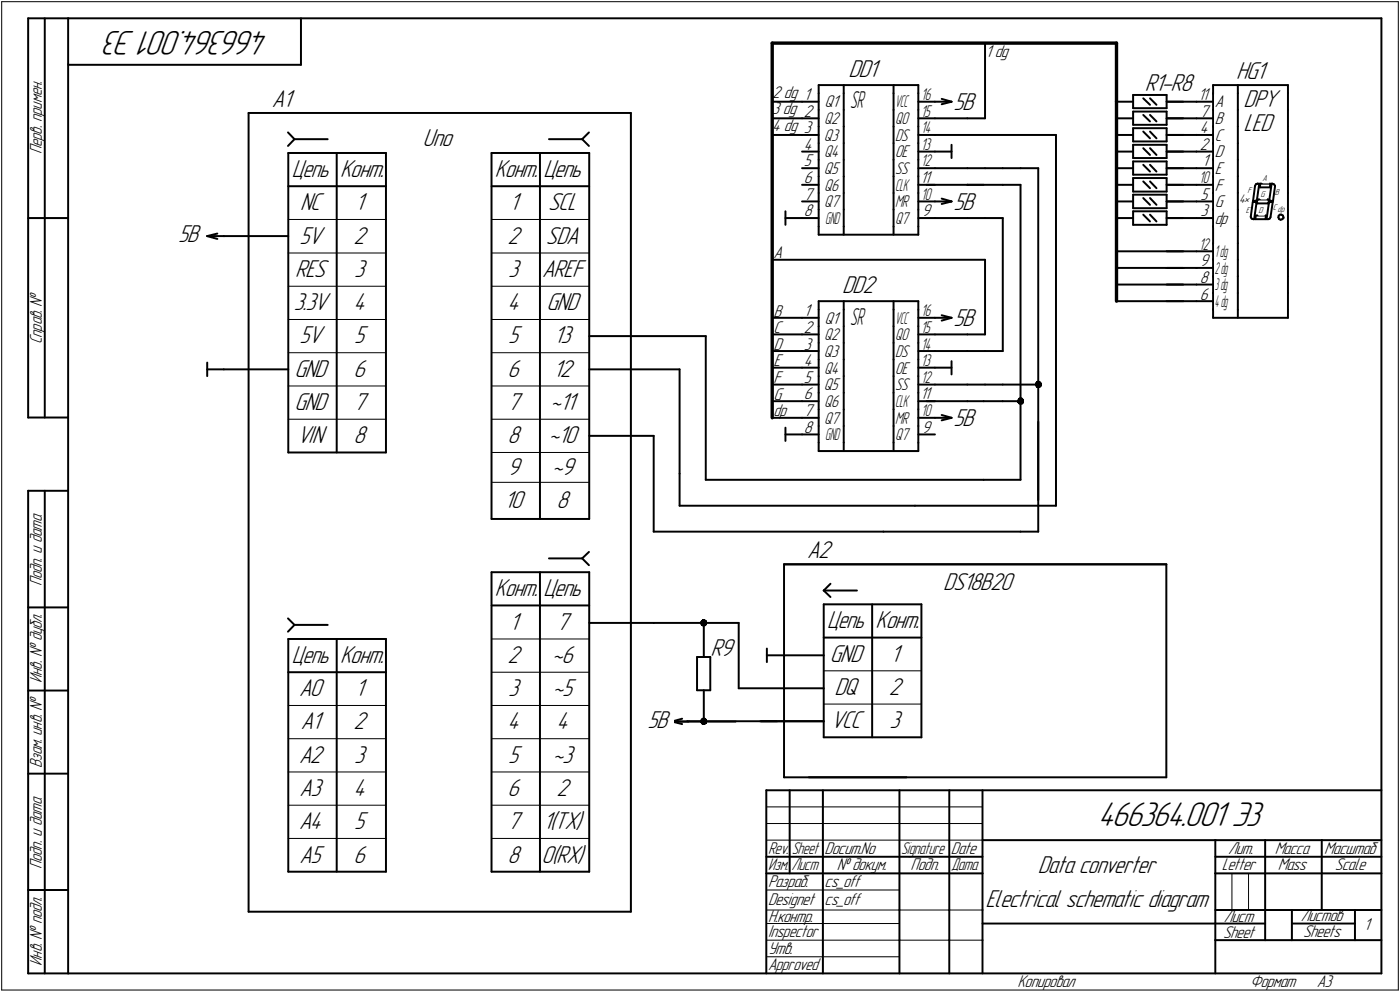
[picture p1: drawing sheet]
<svg xmlns="http://www.w3.org/2000/svg" width="421mm" height="298mm" viewBox="0 0 421 298" stroke-linecap="round" stroke-linejoin="round" font-family="sans-serif">
<defs><g id="words">
<g font-size="10.9">
<text x="80.9" y="9.4" transform="rotate(-180 80.9 9.4)">466364.001 Э3</text>
<text x="330.1" y="248.1">466364.001 Э3</text>
</g>
<g font-size="7.8">
<text x="255.2" y="23.1">DD1</text>
<text x="371.7" y="23.9">HG1</text>
<text x="344.3" y="27.2">R1-R8</text>
<text x="81.7" y="32.1">A1</text>
<text x="286.7" y="33">5В</text>
<text x="374" y="32.1">DPY</text>
<text x="374" y="39.2">LED</text>
<text x="127.1" y="43.9">Uno</text>
<text x="102.3" y="53.2">Конт.</text>
<text x="148.8" y="53.2">Конт.</text>
<text x="163.4" y="53.2">Цепь</text>
<text x="90.3" y="63.2">NC</text>
<text x="106.8" y="63.2">1</text>
<text x="153.2" y="63.2">1</text>
<text x="164.8" y="63.2">SCL</text>
<text x="286.7" y="63">5В</text>
<text x="53.6" y="72.7">5В</text>
<text x="90.1" y="73.2">5V</text>
<text x="106.3" y="73.2">2</text>
<text x="152.7" y="73.2">2</text>
<text x="164.2" y="73.2">SDA</text>
<text x="88.7" y="83.2">RES</text>
<text x="106.5" y="83.2">3</text>
<text x="152.9" y="83.2">3</text>
<text x="163.1" y="83.2">AREF</text>
<text x="253.3" y="88">DD2</text>
<text x="88.4" y="93.2">3.3V</text>
<text x="106.3" y="93.2">4</text>
<text x="152.7" y="93.2">4</text>
<text x="164.3" y="93.2">GND</text>
<text x="286.7" y="98">5В</text>
<text x="90.1" y="103.2">5V</text>
<text x="106.5" y="103.2">5</text>
<text x="152.9" y="103.2">5</text>
<text x="166.6" y="103.2">13</text>
<text x="88.5" y="113.2">GND</text>
<text x="106.3" y="113.2">6</text>
<text x="152.7" y="113.2">6</text>
<text x="166.4" y="113.2">12</text>
<text x="88.5" y="123.2">GND</text>
<text x="106.3" y="123.2">7</text>
<text x="152.7" y="123.2">7</text>
<text x="165.4" y="123.2">~11</text>
<text x="286.7" y="128">5В</text>
<text x="89.4" y="133.2">VIN</text>
<text x="106.3" y="133.2">8</text>
<text x="152.7" y="133.2">8</text>
<text x="164.8" y="133.2">~10</text>
<text x="152.7" y="142.7">9</text>
<text x="165.8" y="142.7">~9</text>
<text x="151.7" y="152.7">10</text>
<text x="167.4" y="152.7">8</text>
<text x="242.8" y="167.7">A2</text>
<text x="148.8" y="179.2">Конт.</text>
<text x="163.4" y="179.2">Цепь</text>
<text x="283.6" y="177.2">DS18B20</text>
<text x="153.2" y="189.2">1</text>
<text x="167.4" y="189.2">7</text>
<text x="263.3" y="188.8">Конт.</text>
<text x="213.6" y="197">R9</text>
<text x="102.3" y="199.2">Конт.</text>
<text x="152.7" y="199.2">2</text>
<text x="165.8" y="199.2">~6</text>
<text x="249.6" y="198.8">GND</text>
<text x="267.8" y="198.8">1</text>
<text x="89.9" y="209.2">A0</text>
<text x="106.8" y="209.2">1</text>
<text x="152.9" y="209.2">3</text>
<text x="166" y="209.2">~5</text>
<text x="251" y="208.8">DQ</text>
<text x="267.3" y="208.8">2</text>
<text x="90.5" y="219.2">A1</text>
<text x="106.3" y="219.2">2</text>
<text x="152.7" y="219.2">4</text>
<text x="167.4" y="219.2">4</text>
<text x="194.7" y="218.9">5В</text>
<text x="249.8" y="218.8">VCC</text>
<text x="267.5" y="218.8">3</text>
<text x="89.9" y="229.2">A2</text>
<text x="106.5" y="229.2">3</text>
<text x="152.9" y="229.2">5</text>
<text x="166" y="229.2">~3</text>
<text x="90.1" y="239.2">A3</text>
<text x="106.3" y="239.2">4</text>
<text x="152.7" y="239.2">6</text>
<text x="167.4" y="239.2">2</text>
<text x="89.9" y="249.2">A4</text>
<text x="106.5" y="249.2">5</text>
<text x="152.7" y="249.2">7</text>
<text x="163.4" y="249.2">1(TX)</text>
<text x="90.1" y="259.2">A5</text>
<text x="106.3" y="259.2">6</text>
<text x="152.7" y="259.2">8</text>
<text x="162.9" y="259.2">0(RX)</text>
<text x="312.1" y="262.4">Data converter</text>
<text x="296.4" y="272.4">Electrical schematic diagram</text>
</g>
<g font-size="7.7">
<text x="87.8" y="53.2">Цепь</text>
<text x="248.8" y="188.8">Цепь</text>
<text x="87.8" y="199.2">Цепь</text>
</g>
<g font-size="7.5">
<text x="255.7" y="32.5">SR</text>
<text x="255.7" y="97.5">SR</text>
</g>
<g font-size="5.4">
<text x="296.4" y="17">1</text>
<text x="299.2" y="17">dg</text>
<text x="232.2" y="29.3">2 dg 1</text>
<text x="232.2" y="34.3">3 dg 2</text>
<text x="248" y="32.3">Q1</text>
<text x="360.4" y="30">11</text>
<text x="360.8" y="35">7</text>
<text x="365.3" y="32.3">A</text>
<text x="232.2" y="39.3">4 dg 3</text>
<text x="360.8" y="40">4</text>
<text x="365.3" y="37.3">B</text>
<text x="12.6" y="46.3" transform="rotate(-90 12.6 46.3)">Перв. примен.</text>
<text x="241.7" y="45">4</text>
<text x="247.8" y="42.3">Q3</text>
<text x="360.8" y="45">2</text>
<text x="365.3" y="42.3">C</text>
<text x="365.3" y="47.3">D</text>
<text x="241.7" y="50">5</text>
<text x="247.8" y="52.3">Q5</text>
<text x="361.6" y="50">1</text>
<text x="365.3" y="52.3">E</text>
<text x="241.7" y="55">6</text>
<text x="276.8" y="55">11</text>
<text x="365.3" y="57.3">F</text>
<text x="241.7" y="60">7</text>
<text x="241.7" y="65">8</text>
<text x="277.2" y="65">9</text>
<text x="361.1" y="60">5</text>
<text x="361.1" y="65">3</text>
<text x="365.3" y="62.3">G</text>
<text x="365.3" y="67.3">dp</text>
<text x="232.7" y="77.6">A</text>
<text x="360.8" y="80">9</text>
<text x="360.8" y="85">8</text>
<text x="232.7" y="95.1">B</text>
<text x="241.7" y="95">1</text>
<text x="360.8" y="90">6</text>
<text x="232.7" y="100.1">C</text>
<text x="241.7" y="100">2</text>
<text x="248" y="97.3">Q1</text>
<text x="12.6" y="103.4" transform="rotate(-90 12.6 103.4)">Справ. №</text>
<text x="232.7" y="105.1">D</text>
<text x="241.7" y="105">3</text>
<text x="247.8" y="107.3">Q3</text>
<text x="232.7" y="110.1">E</text>
<text x="241.7" y="110">4</text>
<text x="232.7" y="115.1">F</text>
<text x="241.7" y="115">5</text>
<text x="247.8" y="117.3">Q5</text>
<text x="232.7" y="120.1">G</text>
<text x="232.7" y="125.1">dp</text>
<text x="241.7" y="120">6</text>
<text x="241.7" y="125">7</text>
<text x="276.8" y="120">11</text>
<text x="241.7" y="130">8</text>
<text x="277.2" y="130">9</text>
<text x="12.6" y="176.1" transform="rotate(-90 12.6 176.1)">Подп. и дата</text>
<text x="12.6" y="205.2" transform="rotate(-90 12.6 205.2)">Инв. № дубл.</text>
<text x="12.6" y="230.9" transform="rotate(-90 12.6 230.9)">Взам. инв. №</text>
<text x="231.1" y="256.6">Rev.</text>
<text x="248" y="256.6">Docum.No</text>
<text x="286" y="256.6">Date</text>
<text x="369.3" y="256.6">Лит.</text>
<text x="383.4" y="256.6">Масса</text>
<text x="398.3" y="256.6">Масштаб</text>
<text x="12.6" y="261.1" transform="rotate(-90 12.6 261.1)">Подп. и дата</text>
<text x="251.6" y="261.6">№ докум.</text>
<text x="273.9" y="261.6">Подп.</text>
<text x="367.5" y="261.6">Letter</text>
<text x="384.3" y="261.6">Mass</text>
<text x="401.4" y="261.6">Scale</text>
<text x="231" y="266.6">Разраб.</text>
<text x="248" y="266.6">cs_off</text>
<text x="231" y="272.1">Designet</text>
<text x="248" y="272.1">cs_off</text>
<text x="231" y="277.1">Н.контр.</text>
<text x="231" y="281.6">I</text>
<text x="231.7" y="281.6">nspector</text>
<text x="367.8" y="281.9">Sheet</text>
<text x="368.1" y="277.1">Лист</text>
<text x="391.2" y="276.7">Листов</text>
<text x="391.9" y="281.6">Sheets</text>
<text x="410.2" y="279.6">1</text>
<text x="231" y="286.6">Утв.</text>
<text x="12.6" y="290.2" transform="rotate(-90 12.6 290.2)">Инв. № подл.</text>
<text x="231" y="291.6">Approved</text>
<text x="306" y="296.6">Копировал</text>
<text x="376" y="296.6">Формат</text>
<text x="396" y="296.6">A3</text>
</g>
<g font-size="5.3">
<text x="277" y="35">15</text>
<text x="277.1" y="30">16</text>
<text x="247.8" y="37.3">Q2</text>
<text x="269.2" y="37.3">Q0</text>
<text x="277.1" y="40">14</text>
<text x="247.8" y="47.3">Q4</text>
<text x="269.2" y="42.3">DS</text>
<text x="269.2" y="47.3">OE</text>
<text x="277" y="45">13</text>
<text x="269.2" y="52.3">SS</text>
<text x="277.1" y="50">12</text>
<text x="247.8" y="57.3">Q6</text>
<text x="360.7" y="55">10</text>
<text x="247.8" y="62.3">Q7</text>
<text x="269.2" y="62.3">MR</text>
<text x="277.1" y="60">10</text>
<text x="269.2" y="67.3">Q7</text>
<text x="360.7" y="75">12</text>
<text x="277.1" y="95">16</text>
<text x="277" y="100">15</text>
<text x="247.8" y="102.3">Q2</text>
<text x="269.2" y="102.3">Q0</text>
<text x="269.2" y="107.3">DS</text>
<text x="277.1" y="105">14</text>
<text x="247.8" y="112.3">Q4</text>
<text x="269.2" y="112.3">OE</text>
<text x="277" y="110">13</text>
<text x="269.2" y="117.3">SS</text>
<text x="277.1" y="115">12</text>
<text x="247.8" y="122.3">Q6</text>
<text x="277.1" y="125">10</text>
<text x="247.8" y="127.3">Q7</text>
<text x="269.2" y="127.3">MR</text>
<text x="269.2" y="132.3">Q7</text>
<text x="238.1" y="256.6">Sheet</text>
<text x="271" y="256.6">Signature</text>
<text x="231.1" y="261.6">Изм.</text>
<text x="238.1" y="261.6">Лист</text>
<text x="286.1" y="261.6">Дата</text>
</g>
<g font-size="5.2">
<text x="269.2" y="32.3">VCC</text>
<text x="269.2" y="57.3">CLK</text>
<text x="248.2" y="67.3">GND</text>
<text x="365.3" y="77.3">1</text>
<text x="366.9" y="77.3">dg</text>
<text x="365.3" y="82.3">2dg</text>
<text x="365.3" y="87.3">3</text>
<text x="367" y="87.3">dg</text>
<text x="365.3" y="92.3">4dg</text>
<text x="269.2" y="97.3">VCC</text>
<text x="269.2" y="122.3">CLK</text>
<text x="248.2" y="132.3">GND</text>
</g>
<text font-size="4" x="372.7" y="61.1">4•</text>
<g font-size="2.8">
<text x="375.2" y="58.1">F</text>
<text x="379.1" y="59.3">G</text>
<text x="379.7" y="54.5">A</text>
<text x="383.4" y="58.7">B</text>
<text x="374.6" y="63.9">E</text>
<text x="378.5" y="64.1">D</text>
<text x="382.8" y="63">C</text>
<text x="384.2" y="63.8">dp</text>
</g>
</g></defs>
<g fill="none" stroke="#000" stroke-width=".59">
<path d="M8.5 5.5v120zM8.5 5.5h12zM13.5 5.5v120zM20.5 5.5v287zM20.5 5.5h395zM20.5 19.5h70zM90.5 5.5v14zM296.2 13v22.6zM415.5 5.5v287zM74.8 34v240zM74.8 34h114.9zM86.6 39.8l2 2z"/>
<path d="M177.1 39.8l-2 2zM189.7 34v240zM232.2 35.6h9zM232.2 30.6h9zM241.2 30.6h5zM241.2 35.6h5zM246.2 25.6h30zM246.2 25.6v2.4zM246.2 28v5zM246.2 33v5zM246.2 38v5zM253.7 25.6v2.4z"/>
<path d="M253.7 28v5zM253.7 33v5zM253.7 38v5zM268.7 25.6v2.4zM268.7 28v5zM268.7 33v5zM268.7 38v5zM276.2 25.6v2.4zM276.2 28v5zM276.2 30.6h5zM276.2 33v5zM276.2 35.6h5z"/>
<path d="M276.2 38v5zM281.2 35.6h9.7zM281.2 30.6h5zM283.2 29.7l3 .9zM283.2 31.3l3-.7zM290.9 35.6h5.3zM335.8 30.6h5zM335.8 35.6h5zM340.8 28.5h10.1zM340.8 28.5v4zM340.8 32.5h10.1zM340.8 33.5h10.1z"/>
<path d="M340.8 33.5v4zM340.8 37.5h10.1zM340.8 38.5h10.1zM340.8 38.5v4zM343.8 29.5l2.1 2zM343.8 34.5l2.1 2zM343.8 39.5l2.1 2.1zM345.9 29.5l1.9 2zM345.9 34.5l1.9 2zM345.9 39.5l1.9 2.1zM350.9 30.6h8.9zM350.9 35.6h8.9z"/>
<path d="M350.9 30.6h5zM350.9 28.5v4zM350.9 35.6h5zM350.9 33.5v4zM350.9 38.5v4zM359.8 30.6h5zM359.8 35.6h5zM364.8 25.6h22.5zM364.8 25.6v2.4zM364.8 28v5zM364.8 33v5zM364.8 38v5z"/>
<path d="M372.3 25.6v2.4zM372.3 28v5zM372.3 33v5zM372.3 38v5zM387.3 25.6v2.4zM387.3 28v5zM387.3 33v5zM387.3 38v5zM86.7 56h29.4zM86.7 46h29.4zM86.7 46v90zM88.6 41.8h10z"/>
<path d="M88.6 41.8l-2 2.1zM101.3 46v90zM116.1 46v90zM147.8 56h29.4zM147.8 46h29.4zM147.8 46v110zM162.4 46v110zM165.1 41.8h10zM175.1 41.8l2 2.1zM177.2 46v110zM232.2 40.6h9zM241.2 40.6h5z"/>
<path d="M241.2 45.6h5zM241.2 50.5h5zM241.2 55.5h5zM246.2 43v5zM246.2 48v5zM246.2 53v5zM246.2 58v5zM253.7 43v5zM253.7 48v5zM253.7 53v5zM253.7 58v5zM268.7 43v5z"/>
<path d="M268.7 48v5zM268.7 53v5zM268.7 58v5zM276.2 40.6h5zM276.2 43v5zM276.2 45.6h5zM276.2 48v5zM276.2 50.5h5zM276.2 53v5zM276.2 55.5h5zM276.2 58v5zM278.7 55.5h12.2z"/>
<path d="M281.2 50.5h9.7zM281.2 40.6h36.4zM281.2 45.6h5zM283.2 59.7l3 .8zM286.2 43.5v4zM290.9 55.5h4.9zM290.9 50.5h5.3zM290.9 55.5h10.7zM296.2 50.5h5.4zM301.6 55.5h5.3zM301.6 50.5h5.3zM306.9 50.5h5.4z"/>
<path d="M306.9 55.5v65.1zM312.3 50.5v65.1zM317.6 40.6v64.9zM335.8 40.6h5zM335.8 45.6h5zM335.8 50.5h5zM335.8 55.5h5zM340.8 42.5h10.1zM340.8 43.5h10.1zM340.8 43.5v4zM340.8 47.5h10.1zM340.8 48.5h10.1z"/>
<path d="M340.8 48.5v4zM340.8 52.5h10.1zM340.8 53.5h10.1zM340.8 53.5v4.1zM340.8 57.6h10.1zM340.8 58.5h10.1zM340.8 58.5v4.1zM343.8 44.5l2.1 2.1zM343.8 49.5l2.1 2.1zM343.8 54.5l2.1 2.1zM343.8 59.5l2.1 2.1zM345.9 44.5l1.9 2.1z"/>
<path d="M345.9 49.5l1.9 2.1zM345.9 54.5l1.9 2.1zM345.9 59.5l1.9 2.1zM350.9 40.6h8.9zM350.9 45.6h8.9zM350.9 50.5h8.9zM350.9 55.5h8.9zM350.9 40.6h5zM350.9 45.6h5zM350.9 43.5v4zM350.9 50.5h5zM350.9 48.5v4z"/>
<path d="M350.9 55.5h5zM350.9 53.5v4.1zM350.9 58.5v4.1zM359.8 40.6h5zM359.8 45.6h5zM359.8 50.5h5zM359.8 55.5h5zM364.8 43v5zM364.8 48v5zM364.8 53v5zM364.8 58v5zM372.3 43v5z"/>
<path d="M372.3 48v5zM372.3 53v5zM372.3 58v5zM377.4 55.9l-.5 4.5zM377.7 55.4l-.3 .5zM377.7 55.4l.4-.2zM378 59.9l-.3 .5zM378.1 55.2h.1M378.2 55.2h.5zM378.4 59.9h2.9zM378.4 59.9l-.4 .6zM378.7 55.2l-.7 4.7z"/>
<path d="M378.9 56.3h3zM379.1 55.2l-.2 1.1zM379.1 55.2h2.9zM381.3 59.9l.4 .6zM381.8 59.9l.1 .5zM382 55.2l-.1 1.1zM382.4 55.2h.3zM382.4 55.2l-.6 4.7zM382.7 55.2l.4 .2zM383.1 55.4l.4 .4zM383.5 55.8v.2zM383.5 56l-.6 4.4z"/>
<path d="M387.3 43v5zM387.3 48v5zM387.3 53v5zM387.3 58v5zM8.5 65.5h12zM62.3 71l3.1 .8zM62.3 71l3.1-.8zM62.3 71h5zM67.3 71h19.4zM232.2 78.1h64zM236.2 63.5v4.1zM236.2 65.5h5z"/>
<path d="M241.2 60.5h5zM241.2 65.5h5zM246.2 63v5.1zM246.2 70.5h30zM246.2 68.1v2.4zM253.7 63v5.1zM253.7 68.1v2.4zM268.7 63v5.1zM268.7 68.1v2.4zM276.2 60.5h5zM276.2 63v5.1zM276.2 65.5h5z"/>
<path d="M276.2 68.1v2.4zM281.2 65.5h9.7zM281.2 60.5h5zM283.2 61.3l3-.8zM290.9 65.5h5.3zM296.2 65.5h5.4zM296.2 78.1v22.4zM301.6 65.5v40zM335.8 60.5h5zM335.8 65.5h5zM335.8 75.5h20.1zM340.8 62.6h10.1z"/>
<path d="M340.8 63.5h10.1zM340.8 63.5v4.1zM340.8 67.6h10.1zM343.8 64.5l2.1 2zM345.9 64.5l1.9 2zM350.9 60.5h8.9zM350.9 65.5h8.9zM350.9 75.5h8.9zM350.9 60.5h5zM350.9 65.5h5zM350.9 63.5v4.1zM359.8 60.5h5z"/>
<path d="M359.8 65.5h5zM359.8 75.5h5zM364.8 63v5.1zM364.8 68.1v5zM364.8 73.1v5zM364.8 78.1v5zM372.3 63v5.1zM372.3 68.1v5zM372.3 73.1v5zM372.3 78.1v5zM376.2 65.3l.2 .4zM376.2 65v.3z"/>
<path d="M376.4 65.7l.5 .2zM376.8 60.7l-.6 4.3zM376.8 60.7h.9zM376.9 60.4h.8zM376.9 65.9h.3zM377.5 65.9h3.1zM377.7 64.8h3zM377.7 64.8l-.2 1.1zM377.7 60.7l.2 .4zM377.9 61.1l-.7 4.8zM378 60.5l.2 .6zM378.2 61.1h3.1z"/>
<path d="M380.7 64.8l-.1 1.1zM380.9 65.9h.5zM381.4 65.9l.4-.2zM381.6 61.1l-.7 4.8zM381.7 60.5l-.4 .6zM381.9 60.7l-.3 .4zM381.9 60.4h1zM381.9 60.7h.9zM382.1 65.3l-.3 .4zM382.8 60.7l-.7 4.6zM384.5 65.4l.2 .5zM384.6 64.9l-.1 .5z"/>
<path d="M384.7 65.9l.4 .1zM384.9 64.5h.5zM384.9 64.5l-.3 .4zM385.1 66l.6-.1zM385.4 64.5l.4 .3zM385.8 64.8l.2 .5zM386 65.5l-.3 .4zM386 65.3v.2zM387.3 63v5.1zM387.3 68.1v5zM387.3 73.1v5zM387.3 78.1v5z"/>
<path d="M232.2 95.5h9zM241.2 95.5h5zM246.2 90.5h30zM246.2 90.5v2.5zM246.2 93v5zM246.2 98v5zM253.7 90.5v2.5zM253.7 93v5zM253.7 98v5zM268.7 90.5v2.5zM268.7 93v5zM268.7 98v5z"/>
<path d="M276.2 90.5v2.5zM276.2 93v5zM276.2 95.5h5zM276.2 98v5zM281.2 95.5h5zM283.2 94.7l3 .8zM283.2 96.4l3-.9zM335.8 80.5h20.1zM335.8 85.5h20.1zM335.8 90.5h20.1zM350.9 80.5h8.9zM350.9 85.5h8.9z"/>
<path d="M350.9 90.5h8.9zM359.8 80.5h5zM359.8 85.5h5zM359.8 90.5h5zM364.8 83.1v5zM364.8 88.1v4.9zM364.8 95.5h22.5zM364.8 93v2.5zM372.3 83.1v5zM372.3 88.1v4.9zM372.3 93v2.5zM387.3 83.1v5z"/>
<path d="M387.3 88.1v4.9zM387.3 93v2.5zM62.3 109v4zM62.3 111h5zM67.3 111h19.4zM177.2 101h35.1zM177.2 111h27.2zM204.4 111v31.3zM212.3 101v43.2zM232.2 110.5h9zM232.2 105.5h9zM232.2 100.5h9z"/>
<path d="M232.2 115.6h9zM241.2 100.5h5zM241.2 105.5h5zM241.2 110.5h5zM241.2 115.6h5zM246.2 103v5zM246.2 108v5zM246.2 113v5zM246.2 118v5zM253.7 103v5zM253.7 108v5zM253.7 113v5z"/>
<path d="M253.7 118v5zM268.7 103v5zM268.7 108v5zM268.7 113v5zM268.7 118v5zM276.2 100.5h5zM276.2 103v5zM276.2 105.5h5zM276.2 108v5zM276.2 110.5h5zM276.2 113v5zM276.2 115.6h5z"/>
<path d="M276.2 118v5zM281.2 115.6h9.7zM281.2 105.5h9.7zM281.2 100.5h9.7zM281.2 110.5h5zM286.2 108.5v4zM290.9 115.6h5.3zM290.9 105.5h5.3zM290.9 100.5h5.3zM296.2 105.5h5.4zM296.2 115.6h5.4zM301.6 115.6h5.3z"/>
<path d="M306.9 115.6h5.4zM312.3 115.6v36.4zM317.6 105.5v24zM8.5 125.5h12zM86.7 136h29.4zM177.2 131h19.4zM196.6 131v28.8zM232.2 125.6h9zM232.2 120.6h9zM236.2 128.5v4zM236.2 130.6h5zM241.2 120.6h5z"/>
<path d="M241.2 125.6h5zM241.2 130.6h5zM246.2 123v5zM246.2 128v5zM246.2 135.6h30zM246.2 133v2.6zM253.7 123v5zM253.7 128v5zM253.7 133v2.6zM268.7 123v5zM268.7 128v5zM268.7 133v2.6z"/>
<path d="M276.2 120.6h5zM276.2 123v5zM276.2 125.6h5zM276.2 128v5zM276.2 130.6h5zM276.2 133v2.6zM278.7 120.6h12.2zM281.2 125.6h5zM283.2 124.7l3 .9zM283.2 126.3l3-.7zM290.9 120.6h4.9zM295.8 120.6h5.8z"/>
<path d="M301.6 120.6h5.3zM306.9 120.6v23.6zM312.3 126.7v23.6zM317.6 129.5v22.5zM8.5 147.5v145zM8.5 147.5h12zM13.5 147.5v145zM147.8 156h29.4zM196.6 159.8h69.1zM204.4 142.3v9.7zM204.4 152h70.8zM212.3 144.2h83.5z"/>
<path d="M265.7 159.8h41.2zM275.2 152h37.1zM295.8 144.2h11.1zM306.9 159.8h5.4zM312.3 152v7.8zM312.3 152h5.3zM147.8 172h29.4zM147.8 172v90zM162.4 172v90zM165.1 167.8h10zM175.1 167.8l2-1.9zM175.1 167.8l2 2z"/>
<path d="M177.2 172v90zM235.8 169.6v64zM235.8 169.6h115zM247.7 177.5h10zM247.7 177.5l2.1 1.9zM249.8 175.4l-2.1 2.1zM350.8 169.6v64zM8.5 182.5h12zM86.6 185.8l2 2zM86.7 192h29.4zM86.7 192v70zM88.6 187.8h10z"/>
<path d="M88.6 187.8l-2 2zM101.3 192v70zM116.1 192v70zM147.8 181.9h29.4zM177.2 187.2h19.4zM196.6 187.2h25.6zM209.6 197.4h4zM209.6 197.4v10zM211.7 187.2v10.2zM213.6 197.4v10zM222.2 187.2v19.6zM230.6 196.9h17.1z"/>
<path d="M230.6 194.9v4.1zM247.7 191.6h29.4zM247.7 181.6h29.4zM247.7 181.6v40zM262.3 181.6v40zM277.1 181.6v40zM8.5 207.5h12zM86.7 202h29.4zM202.1 216.8l3 .8zM202.1 216.8l3-.8zM202.1 216.8h5zM202.4 216.8h18.8z"/>
<path d="M206.7 216.7h41zM209.6 207.4h4zM211.7 207.4v9.3zM222.2 206.8h25.5zM228.7 216.7h5zM228.9 216.7h18.8zM8.5 232.5h12zM230.5 237.5h185zM230.5 237.5v55zM235.8 233.6h115zM237.5 237.5v25zM243.2 233.6h29.4z"/>
<path d="M247.5 237.5v55zM247.7 221.6h29.4zM270.5 237.5v25zM285.5 237.5v25zM295.5 237.5v25zM230.5 257.5h65zM295.5 252.5h70zM365.5 252.5h15zM365.5 252.5v10zM365.5 257.5h15zM380.5 252.5h17zM380.5 252.5v10z"/>
<path d="M380.5 257.5h17zM397.5 252.5h18zM397.5 252.5v10zM397.5 257.5h18zM8.5 267.5h12zM74.8 274h114.9zM86.7 262h29.4zM147.8 262h29.4zM230.5 262.5h40zM270.5 262.5h15zM270.5 262.5v11zM270.5 273.5v9z"/>
<path d="M285.5 262.5h10zM285.5 262.5v11zM285.5 273.5v9zM295.5 277.5h70zM295.5 262.5v11zM295.5 273.5v9zM365.5 262.5v20zM365.5 277.5h15zM365.5 273.5h15zM365.5 262.5h15zM380.5 262.5v11zM380.5 262.5h17z"/>
<path d="M380.5 273.5h8zM380.5 273.5v9zM388.5 273.5h19zM388.5 277.5h19zM388.5 273.5v9zM397.5 262.5v11zM397.5 262.5h18zM407.5 273.5h8zM407.5 273.5v9zM8.5 292.5h12zM20.5 292.5h395zM270.5 282.5v10z"/>
<path d="M285.5 282.5v10zM295.5 282.5v10zM365.5 282.5v10zM365.5 282.5h15zM380.5 282.5h8zM388.5 282.5h19zM407.5 282.5h8z"/>
</g>
<path d="M232.2 13v112.6zM232.2 13h103.6zM335.8 13v17.6zM335.8 30.6v59.9z" fill="none" stroke="#000" stroke-width="1"/>
<g fill="none" stroke="#000" stroke-width=".3">
<path d="M.5 .5v297zM.5 .5h420zM420.5 .5v297zM86.7 66h29.4zM86.7 76h29.4zM147.8 66h29.4zM147.8 76h29.4zM86.7 86h29.4zM86.7 96h29.4zM147.8 86h29.4zM147.8 96h29.4zM86.7 106h29.4z"/>
<path d="M86.7 116h29.4zM147.8 106h29.4zM147.8 116h29.4zM86.7 126h29.4zM147.8 126h29.4zM147.8 136h29.4zM147.8 144.9h29.4zM147.8 192h29.4zM86.7 212h29.4zM147.8 202h29.4zM147.8 212h29.4zM247.7 201.6h29.4z"/>
<path d="M247.7 211.6h29.4zM86.7 222h29.4zM86.7 232h29.4zM147.8 222h29.4zM147.8 232h29.4zM86.7 242h29.4zM86.7 252h29.4zM147.8 242h29.4zM147.8 252h29.4zM230.5 247.5h65zM230.5 252.5h65zM230.5 242.5h65z"/>
<path d="M230.5 267.5h40zM230.5 273.5h40zM230.5 277.5h40zM270.5 273.5h15zM285.5 273.5h10zM370.5 262.5v11zM375.5 262.5v11zM.5 297.5h420zM230.5 282.5h40zM230.5 287.5h40zM270.5 282.5h15zM285.5 282.5h10z"/>
</g>
<g fill="#000" stroke="#000" stroke-width=".3">
<path d="M306.7 119.5h.5zM306.5 119.6h.9zM306.3 119.7h1.2zM306.3 119.8h1.3zM306.2 119.9h1.5zM306.2 120h1.6zM306.2 120.1h1.6zM306.1 120.1h1.7zM306.1 120.2h1.7zM306 120.3h1.9zM306 120.4h1.9zM306 120.5h1.9zM306 120.6h1.9zM306 120.6h1.9zM306 120.7h1.9zM306 120.8h1.9zM306.1 120.9h1.8zM306.1 121h1.7zM306.2 121.1h1.6zM306.2 121.2h1.6zM306.2 121.2h1.4zM306.3 121.3h1.3zM306.5 121.4h1z"/>
<path d="M312 114.6h.5zM311.8 114.6h1zM311.7 114.7h1.1zM311.6 114.8h1.3zM311.6 114.9h1.4zM311.5 115h1.6zM311.5 115.1h1.7zM311.4 115.1h1.8zM311.4 115.2h1.9zM311.3 115.3h2zM311.3 115.4h2zM311.3 115.5h2zM311.3 115.6h2zM311.3 115.7h2zM311.3 115.7h2zM311.3 115.8h1.9zM311.4 115.9h1.8zM311.5 116h1.7zM311.5 116.1h1.7zM311.6 116.2h1.5zM311.6 116.2h1.3zM311.7 116.3h1.2zM311.8 116.4h.9z"/>
<path d="M211.5 186.2h.3zM211.2 186.3h.8zM211.2 186.4h1zM211.1 186.4h1.2zM210.9 186.5h1.5zM210.8 186.6h1.7zM210.8 186.7h1.7zM210.7 186.8h1.9zM210.7 186.9h1.9zM210.7 186.9h1.9zM210.7 187h1.9zM210.7 187.1h1.9zM210.7 187.2h1.9zM210.7 187.3h1.9zM210.7 187.4h1.9zM210.7 187.5h1.9zM210.7 187.5h1.9zM210.7 187.6h1.9zM210.8 187.7h1.7zM210.8 187.8h1.6zM210.9 187.9h1.4zM211.1 188h1.2zM211.2 188h1zM211.3 188.1h.5z"/>
<path d="M211.3 215.8h.7zM211.2 215.9h1zM211.1 216h1.2zM210.9 216.1h1.4zM210.9 216.2h1.5zM210.8 216.2h1.7zM210.7 216.3h1.9zM210.7 216.4h1.9zM210.7 216.5h1.9zM210.7 216.6h1.9zM210.7 216.7h1.9zM210.7 216.7h1.9zM210.7 216.8h1.9zM210.7 216.9h1.9zM210.7 217h1.9zM210.7 217.1h1.9zM210.7 217.2h1.9zM210.8 217.3h1.7zM210.8 217.3h1.7zM210.9 217.4h1.5zM211 217.5h1.3zM211.1 217.6h1.1zM211.2 217.7h.8z"/>
</g>
<g fill="#fff" stroke="#fff" stroke-width=".3">
<path d="M127.1 38.3h10.7zM127.1 38.4h10.7zM127.1 38.4h10.7zM127.1 38.5h10.7zM127.1 38.6h10.7zM127.1 38.7h10.7zM127.1 38.8h10.7zM127.1 38.9h10.7zM127.1 38.9h10.7zM127.1 39h10.7zM127.1 39.1h10.7zM127.1 39.2h10.7zM127.1 39.3h10.7zM127.1 39.4h10.7zM127.1 39.5h10.7zM127.1 39.5h10.7zM127.1 39.6h10.7zM127.1 39.7h10.7zM127.1 39.8h10.7zM127.1 39.9h10.7zM127.1 40h10.7zM127.1 40h10.7zM127.1 40.1h10.7zM127.1 40.2h10.7zM127.1 40.3h10.7zM127.1 40.4h10.7zM127.1 40.5h10.7zM127.1 40.6h10.7zM127.1 40.6h10.7zM127.1 40.7h10.7zM127.1 40.8h10.7zM127.1 40.9h10.7zM127.1 41h10.7zM127.1 41.1h10.7zM127.1 41.1h10.7zM127.1 41.2h10.7zM127.1 41.3h10.7zM127.1 41.4h10.7zM127.1 41.5h10.7zM127.1 41.6h10.7zM127.1 41.7h10.7zM127.1 41.7h10.7zM127.1 41.8h10.7zM127.1 41.9h10.7zM127.1 42h10.7zM127.1 42.1h10.7zM127.1 42.2h10.7zM127.1 42.2h10.7zM127.1 42.3h10.7zM127.1 42.4h10.7zM127.1 42.5h10.7zM127.1 42.6h10.7zM127.1 42.7h10.7zM127.1 42.8h10.7zM127.1 42.8h10.7zM127.1 42.9h10.7zM127.1 43h10.7zM127.1 43.1h10.7zM127.1 43.2h10.7zM127.1 43.3h10.7zM127.1 43.3h10.7zM127.1 43.4h10.7zM127.1 43.5h10.7zM127.1 43.6h10.7zM127.1 43.7h10.7zM127.1 43.8h10.7zM127.1 43.9h10.7zM127.1 43.9h10.7zM127.1 44h10.7zM127.1 44.1h10.7zM127.1 44.2h10.7zM127.1 44.3h10.7zM127.1 44.4h10.7zM127.1 44.4h10.7zM127.1 44.5h10.7zM127.1 44.6h10.7zM127.1 44.7h10.7zM127.1 44.8h10.7zM127.1 44.9h10.7zM127.1 45h10.7zM127.1 45h10.7zM127.1 45.1h10.7zM127.1 45.2h10.7zM127.1 45.3h10.7z"/>
<path d="M53.6 67.1h7.8zM53.6 67.2h7.8zM53.6 67.3h7.8zM53.6 67.4h7.8zM53.6 67.5h7.8zM53.6 67.6h7.8zM53.6 67.6h7.8zM53.6 67.7h7.8zM53.6 67.8h7.8zM53.6 67.9h7.8zM53.6 68h7.8zM53.6 68.1h7.8zM53.6 68.2h7.8zM53.6 68.2h7.8zM53.6 68.3h7.8zM53.6 68.4h7.8zM53.6 68.5h7.8zM53.6 68.6h7.8zM53.6 68.7h7.8zM53.6 68.7h7.8zM53.6 68.8h7.8zM53.6 68.9h7.8zM53.6 69h7.8zM53.6 69.1h7.8zM53.6 69.2h7.8zM53.6 69.3h7.8zM53.6 69.3h7.8zM53.6 69.4h7.8zM53.6 69.5h7.8zM53.6 69.6h7.8zM53.6 69.7h7.8zM53.6 69.8h7.8zM53.6 69.8h7.8zM53.6 69.9h7.8zM53.6 70h7.8zM53.6 70.1h7.8zM53.6 70.2h7.8zM53.6 70.3h7.8zM53.6 70.4h7.8zM53.6 70.4h7.8zM53.6 70.5h7.8zM53.6 70.6h7.8zM53.6 70.7h7.8zM53.6 70.8h7.8zM53.6 70.9h7.8zM53.6 71h7.8zM53.6 71h7.8zM53.6 71.1h7.8zM53.6 71.2h7.8zM53.6 71.3h7.8zM53.6 71.4h7.8zM53.6 71.5h7.8zM53.6 71.5h7.8zM53.6 71.6h7.8zM53.6 71.7h7.8zM53.6 71.8h7.8zM53.6 71.9h7.8zM53.6 72h7.8zM53.6 72.1h7.8zM53.6 72.1h7.8zM53.6 72.2h7.8zM53.6 72.3h7.8zM53.6 72.4h7.8zM53.6 72.5h7.8zM53.6 72.6h7.8zM53.6 72.6h7.8zM53.6 72.7h7.8zM53.6 72.8h7.8zM53.6 72.9h7.8zM53.6 73h7.8zM53.6 73.1h7.8zM53.6 73.2h7.8zM53.6 73.2h7.8zM53.6 73.3h7.8zM53.6 73.4h7.8zM53.6 73.5h7.8zM53.6 73.6h7.8zM53.6 73.7h7.8zM53.6 73.7h7.8zM53.6 73.8h7.8zM53.6 73.9h7.8zM53.6 74h7.8zM53.6 74.1h7.8zM53.6 74.2h7.8z"/>
<path d="M255.7 26.9h7zM255.7 27h7zM255.7 27.1h7zM255.7 27.2h7zM255.7 27.3h7zM255.7 27.3h7zM255.7 27.4h7zM255.7 27.5h7zM255.7 27.6h7zM255.7 27.7h7zM255.7 27.8h7zM255.7 27.9h7zM255.7 27.9h7zM255.7 28h7zM255.7 28.1h7zM255.7 28.2h7zM255.7 28.3h7zM255.7 28.4h7zM255.7 28.4h7zM255.7 28.5h7zM255.7 28.6h7zM255.7 28.7h7zM255.7 28.8h7zM255.7 28.9h7zM255.7 29h7zM255.7 29h7zM255.7 29.1h7zM255.7 29.2h7zM255.7 29.3h7zM255.7 29.4h7zM255.7 29.5h7zM255.7 29.5h7zM255.7 29.6h7zM255.7 29.7h7zM255.7 29.8h7zM255.7 29.9h7zM255.7 30h7zM255.7 30.1h7zM255.7 30.1h7zM255.7 30.2h7zM255.7 30.3h7zM255.7 30.4h7zM255.7 30.5h7zM255.7 30.6h7zM255.7 30.6h7zM255.7 30.7h7zM255.7 30.8h7zM255.7 30.9h7zM255.7 31h7zM255.7 31.1h7zM255.7 31.2h7zM255.7 31.2h7zM255.7 31.3h7zM255.7 31.4h7zM255.7 31.5h7zM255.7 31.6h7zM255.7 31.7h7zM255.7 31.7h7zM255.7 31.8h7zM255.7 31.9h7zM255.7 32h7zM255.7 32.1h7zM255.7 32.2h7zM255.7 32.3h7zM255.7 32.3h7zM255.7 32.4h7zM255.7 32.5h7zM255.7 32.6h7zM255.7 32.7h7zM255.7 32.8h7zM255.7 32.9h7zM255.7 32.9h7zM255.7 33h7zM255.7 33.1h7zM255.7 33.2h7zM255.7 33.3h7zM255.7 33.4h7zM255.7 33.4h7zM255.7 33.5h7zM255.7 33.6h7zM255.7 33.7h7zM255.7 33.8h7zM255.7 33.9h7zM255.7 34h7z"/>
<path d="M248 28.4h5.2zM248 28.4h5.2zM248 28.5h5.2zM248 28.6h5.2zM248 28.7h5.2zM248 28.8h5.2zM248 28.9h5.2zM248 29h5.2zM248 29h5.2zM248 29.1h5.2zM248 29.2h5.2zM248 29.3h5.2zM248 29.4h5.2zM248 29.5h5.2zM248 29.5h5.2zM248 29.6h5.2zM248 29.7h5.2zM248 29.8h5.2zM248 29.9h5.2zM248 30h5.2zM248 30.1h5.2zM248 30.1h5.2zM248 30.2h5.2zM248 30.3h5.2zM248 30.4h5.2zM248 30.5h5.2zM248 30.6h5.2zM248 30.6h5.2zM248 30.7h5.2zM248 30.8h5.2zM248 30.9h5.2zM248 31h5.2zM248 31.1h5.2zM248 31.2h5.2zM248 31.2h5.2zM248 31.3h5.2zM248 31.4h5.2zM248 31.5h5.2zM248 31.6h5.2zM248 31.7h5.2zM248 31.7h5.2zM248 31.8h5.2zM248 31.9h5.2zM248 32h5.2zM248 32.1h5.2zM248 32.2h5.2zM248 32.3h5.2zM248 32.3h5.2zM248 32.4h5.2zM248 32.5h5.2zM248 32.6h5.2zM248 32.7h5.2zM248 32.8h5.2zM248 32.9h5.2zM248 32.9h5.2zM248 33h5.2zM248 33.1h5.2zM248 33.2h5.2zM248 33.3h5.2z"/>
<path d="M269.2 28.4h5.2zM269.2 28.4h5.2zM269.2 28.5h5.2zM269.2 28.6h5.2zM269.2 28.7h5.2zM269.2 28.8h5.2zM269.2 28.9h5.2zM269.2 29h5.2zM269.2 29h5.2zM269.2 29.1h5.2zM269.2 29.2h5.2zM269.2 29.3h5.2zM269.2 29.4h5.2zM269.2 29.5h5.2zM269.2 29.5h5.2zM269.2 29.6h5.2zM269.2 29.7h5.2zM269.2 29.8h5.2zM269.2 29.9h5.2zM269.2 30h5.2zM269.2 30.1h5.2zM269.2 30.1h5.2zM269.2 30.2h5.2zM269.2 30.3h5.2zM269.2 30.4h5.2zM269.2 30.5h5.2zM269.2 30.6h5.2zM269.2 30.6h5.2zM269.2 30.7h5.2zM269.2 30.8h5.2zM269.2 30.9h5.2zM269.2 31h5.2zM269.2 31.1h5.2zM269.2 31.2h5.2zM269.2 31.2h5.2zM269.2 31.3h5.2zM269.2 31.4h5.2zM269.2 31.5h5.2zM269.2 31.6h5.2zM269.2 31.7h5.2zM269.2 31.7h5.2zM269.2 31.8h5.2zM269.2 31.9h5.2zM269.2 32h5.2zM269.2 32.1h5.2zM269.2 32.2h5.2zM269.2 32.3h5.2zM269.2 32.3h5.2zM269.2 32.4h5.2zM269.2 32.5h5.2zM269.2 32.6h5.2zM269.2 32.7h5.2zM269.2 32.8h5.2zM269.2 32.9h5.2zM269.2 32.9h5.2zM269.2 33h5.2zM269.2 33.1h5.2zM269.2 33.2h5.2zM269.2 33.3h5.2z"/>
<path d="M247.8 33.4h5.4zM247.8 33.4h5.4zM247.8 33.5h5.4zM247.8 33.6h5.4zM247.8 33.7h5.4zM247.8 33.8h5.4zM247.8 33.9h5.4zM247.8 34h5.4zM247.8 34h5.4zM247.8 34.1h5.4zM247.8 34.2h5.4zM247.8 34.3h5.4zM247.8 34.4h5.4zM247.8 34.5h5.4zM247.8 34.5h5.4zM247.8 34.6h5.4zM247.8 34.7h5.4zM247.8 34.8h5.4zM247.8 34.9h5.4zM247.8 35h5.4zM247.8 35.1h5.4zM247.8 35.1h5.4zM247.8 35.2h5.4zM247.8 35.3h5.4zM247.8 35.4h5.4zM247.8 35.5h5.4zM247.8 35.6h5.4zM247.8 35.6h5.4zM247.8 35.7h5.4zM247.8 35.8h5.4zM247.8 35.9h5.4zM247.8 36h5.4zM247.8 36.1h5.4zM247.8 36.2h5.4zM247.8 36.2h5.4zM247.8 36.3h5.4zM247.8 36.4h5.4zM247.8 36.5h5.4zM247.8 36.6h5.4zM247.8 36.7h5.4zM247.8 36.7h5.4zM247.8 36.8h5.4zM247.8 36.9h5.4zM247.8 37h5.4zM247.8 37.1h5.4zM247.8 37.2h5.4zM247.8 37.3h5.4zM247.8 37.3h5.4zM247.8 37.4h5.4zM247.8 37.5h5.4zM247.8 37.6h5.4zM247.8 37.7h5.4zM247.8 37.8h5.4zM247.8 37.8h5.4zM247.8 37.9h5.4zM247.8 38h5.4zM247.8 38.1h5.4zM247.8 38.2h5.4zM247.8 38.3h5.4z"/>
<path d="M269.2 33.4h5.4zM269.2 33.4h5.4zM269.2 33.5h5.4zM269.2 33.6h5.4zM269.2 33.7h5.4zM269.2 33.8h5.4zM269.2 33.9h5.4zM269.2 34h5.4zM269.2 34h5.4zM269.2 34.1h5.4zM269.2 34.2h5.4zM269.2 34.3h5.4zM269.2 34.4h5.4zM269.2 34.5h5.4zM269.2 34.5h5.4zM269.2 34.6h5.4zM269.2 34.7h5.4zM269.2 34.8h5.4zM269.2 34.9h5.4zM269.2 35h5.4zM269.2 35.1h5.4zM269.2 35.1h5.4zM269.2 35.2h5.4zM269.2 35.3h5.4zM269.2 35.4h5.4zM269.2 35.5h5.4zM269.2 35.6h5.4zM269.2 35.6h5.4zM269.2 35.7h5.4zM269.2 35.8h5.4zM269.2 35.9h5.4zM269.2 36h5.4zM269.2 36.1h5.4zM269.2 36.2h5.4zM269.2 36.2h5.4zM269.2 36.3h5.4zM269.2 36.4h5.4zM269.2 36.5h5.4zM269.2 36.6h5.4zM269.2 36.7h5.4zM269.2 36.7h5.4zM269.2 36.8h5.4zM269.2 36.9h5.4zM269.2 37h5.4zM269.2 37.1h5.4zM269.2 37.2h5.4zM269.2 37.3h5.4zM269.2 37.3h5.4zM269.2 37.4h5.4zM269.2 37.5h5.4zM269.2 37.6h5.4zM269.2 37.7h5.4zM269.2 37.8h5.4zM269.2 37.8h5.4zM269.2 37.9h5.4zM269.2 38h5.4zM269.2 38.1h5.4zM269.2 38.2h5.4zM269.2 38.3h5.4z"/>
<path d="M247.7 38.4h5.5zM247.7 38.4h5.5zM247.7 38.5h5.5zM247.7 38.6h5.5zM247.7 38.7h5.5zM247.7 38.8h5.5zM247.7 38.9h5.5zM247.7 38.9h5.5zM247.7 39h5.5zM247.7 39.1h5.5zM247.7 39.2h5.5zM247.7 39.3h5.5zM247.7 39.4h5.5zM247.7 39.5h5.5zM247.7 39.5h5.5zM247.7 39.6h5.5zM247.7 39.7h5.5zM247.7 39.8h5.5zM247.7 39.9h5.5zM247.7 40h5.5zM247.7 40h5.5zM247.7 40.1h5.5zM247.7 40.2h5.5zM247.7 40.3h5.5zM247.7 40.4h5.5zM247.7 40.5h5.5zM247.7 40.6h5.5zM247.7 40.6h5.5zM247.7 40.7h5.5zM247.7 40.8h5.5zM247.7 40.9h5.5zM247.7 41h5.5zM247.7 41.1h5.5zM247.7 41.1h5.5zM247.7 41.2h5.5zM247.7 41.3h5.5zM247.7 41.4h5.5zM247.7 41.5h5.5zM247.7 41.6h5.5zM247.7 41.7h5.5zM247.7 41.7h5.5zM247.7 41.8h5.5zM247.7 41.9h5.5zM247.7 42h5.5zM247.7 42.1h5.5zM247.7 42.2h5.5zM247.7 42.2h5.5zM247.7 42.3h5.5zM247.7 42.4h5.5zM247.7 42.5h5.5zM247.7 42.6h5.5zM247.7 42.7h5.5zM247.7 42.8h5.5zM247.7 42.8h5.5zM247.7 42.9h5.5zM247.7 43h5.5zM247.7 43.1h5.5zM247.7 43.2h5.5zM247.7 43.3h5.5z"/>
<path d="M269.2 38.4h5.4zM269.2 38.4h5.4zM269.2 38.5h5.4zM269.2 38.6h5.4zM269.2 38.7h5.4zM269.2 38.8h5.4zM269.2 38.9h5.4zM269.2 38.9h5.4zM269.2 39h5.4zM269.2 39.1h5.4zM269.2 39.2h5.4zM269.2 39.3h5.4zM269.2 39.4h5.4zM269.2 39.5h5.4zM269.2 39.5h5.4zM269.2 39.6h5.4zM269.2 39.7h5.4zM269.2 39.8h5.4zM269.2 39.9h5.4zM269.2 40h5.4zM269.2 40h5.4zM269.2 40.1h5.4zM269.2 40.2h5.4zM269.2 40.3h5.4zM269.2 40.4h5.4zM269.2 40.5h5.4zM269.2 40.6h5.4zM269.2 40.6h5.4zM269.2 40.7h5.4zM269.2 40.8h5.4zM269.2 40.9h5.4zM269.2 41h5.4zM269.2 41.1h5.4zM269.2 41.1h5.4zM269.2 41.2h5.4zM269.2 41.3h5.4zM269.2 41.4h5.4zM269.2 41.5h5.4zM269.2 41.6h5.4zM269.2 41.7h5.4zM269.2 41.7h5.4zM269.2 41.8h5.4zM269.2 41.9h5.4zM269.2 42h5.4zM269.2 42.1h5.4zM269.2 42.2h5.4zM269.2 42.2h5.4zM269.2 42.3h5.4zM269.2 42.4h5.4zM269.2 42.5h5.4zM269.2 42.6h5.4zM269.2 42.7h5.4zM269.2 42.8h5.4zM269.2 42.8h5.4zM269.2 42.9h5.4zM269.2 43h5.4zM269.2 43.1h5.4zM269.2 43.2h5.4zM269.2 43.3h5.4z"/>
<path d="M247.8 43.3h5.4zM247.8 43.4h5.4zM247.8 43.5h5.4zM247.8 43.6h5.4zM247.8 43.7h5.4zM247.8 43.8h5.4zM247.8 43.9h5.4zM247.8 43.9h5.4zM247.8 44h5.4zM247.8 44.1h5.4zM247.8 44.2h5.4zM247.8 44.3h5.4zM247.8 44.4h5.4zM247.8 44.4h5.4zM247.8 44.5h5.4zM247.8 44.6h5.4zM247.8 44.7h5.4zM247.8 44.8h5.4zM247.8 44.9h5.4zM247.8 45h5.4zM247.8 45h5.4zM247.8 45.1h5.4zM247.8 45.2h5.4zM247.8 45.3h5.4zM247.8 45.4h5.4zM247.8 45.5h5.4zM247.8 45.6h5.4zM247.8 45.6h5.4zM247.8 45.7h5.4zM247.8 45.8h5.4zM247.8 45.9h5.4zM247.8 46h5.4zM247.8 46.1h5.4zM247.8 46.1h5.4zM247.8 46.2h5.4zM247.8 46.3h5.4zM247.8 46.4h5.4zM247.8 46.5h5.4zM247.8 46.6h5.4zM247.8 46.7h5.4zM247.8 46.7h5.4zM247.8 46.8h5.4zM247.8 46.9h5.4zM247.8 47h5.4zM247.8 47.1h5.4zM247.8 47.2h5.4zM247.8 47.2h5.4zM247.8 47.3h5.4zM247.8 47.4h5.4zM247.8 47.5h5.4zM247.8 47.6h5.4zM247.8 47.7h5.4zM247.8 47.8h5.4zM247.8 47.8h5.4zM247.8 47.9h5.4zM247.8 48h5.4zM247.8 48.1h5.4zM247.8 48.2h5.4zM247.8 48.3h5.4z"/>
<path d="M269.2 43.3h5.5zM269.2 43.4h5.5zM269.2 43.5h5.5zM269.2 43.6h5.5zM269.2 43.7h5.5zM269.2 43.8h5.5zM269.2 43.9h5.5zM269.2 43.9h5.5zM269.2 44h5.5zM269.2 44.1h5.5zM269.2 44.2h5.5zM269.2 44.3h5.5zM269.2 44.4h5.5zM269.2 44.4h5.5zM269.2 44.5h5.5zM269.2 44.6h5.5zM269.2 44.7h5.5zM269.2 44.8h5.5zM269.2 44.9h5.5zM269.2 45h5.5zM269.2 45h5.5zM269.2 45.1h5.5zM269.2 45.2h5.5zM269.2 45.3h5.5zM269.2 45.4h5.5zM269.2 45.5h5.5zM269.2 45.6h5.5zM269.2 45.6h5.5zM269.2 45.7h5.5zM269.2 45.8h5.5zM269.2 45.9h5.5zM269.2 46h5.5zM269.2 46.1h5.5zM269.2 46.1h5.5zM269.2 46.2h5.5zM269.2 46.3h5.5zM269.2 46.4h5.5zM269.2 46.5h5.5zM269.2 46.6h5.5zM269.2 46.7h5.5zM269.2 46.7h5.5zM269.2 46.8h5.5zM269.2 46.9h5.5zM269.2 47h5.5zM269.2 47.1h5.5zM269.2 47.2h5.5zM269.2 47.2h5.5zM269.2 47.3h5.5zM269.2 47.4h5.5zM269.2 47.5h5.5zM269.2 47.6h5.5zM269.2 47.7h5.5zM269.2 47.8h5.5zM269.2 47.8h5.5zM269.2 47.9h5.5zM269.2 48h5.5zM269.2 48.1h5.5zM269.2 48.2h5.5zM269.2 48.3h5.5z"/>
<path d="M247.7 48.3h5.5zM247.7 48.4h5.5zM247.7 48.5h5.5zM247.7 48.6h5.5zM247.7 48.7h5.5zM247.7 48.8h5.5zM247.7 48.9h5.5zM247.7 48.9h5.5zM247.7 49h5.5zM247.7 49.1h5.5zM247.7 49.2h5.5zM247.7 49.3h5.5zM247.7 49.4h5.5zM247.7 49.4h5.5zM247.7 49.5h5.5zM247.7 49.6h5.5zM247.7 49.7h5.5zM247.7 49.8h5.5zM247.7 49.9h5.5zM247.7 50h5.5zM247.7 50h5.5zM247.7 50.1h5.5zM247.7 50.2h5.5zM247.7 50.3h5.5zM247.7 50.4h5.5zM247.7 50.5h5.5zM247.7 50.5h5.5zM247.7 50.6h5.5zM247.7 50.7h5.5zM247.7 50.8h5.5zM247.7 50.9h5.5zM247.7 51h5.5zM247.7 51.1h5.5zM247.7 51.1h5.5zM247.7 51.2h5.5zM247.7 51.3h5.5zM247.7 51.4h5.5zM247.7 51.5h5.5zM247.7 51.6h5.5zM247.7 51.6h5.5zM247.7 51.7h5.5zM247.7 51.8h5.5zM247.7 51.9h5.5zM247.7 52h5.5zM247.7 52.1h5.5zM247.7 52.2h5.5zM247.7 52.2h5.5zM247.7 52.3h5.5zM247.7 52.4h5.5zM247.7 52.5h5.5zM247.7 52.6h5.5zM247.7 52.7h5.5zM247.7 52.7h5.5zM247.7 52.8h5.5zM247.7 52.9h5.5zM247.7 53h5.5zM247.7 53.1h5.5zM247.7 53.2h5.5zM247.7 53.3h5.5z"/>
<path d="M269.2 48.3h5.4zM269.2 48.4h5.4zM269.2 48.5h5.4zM269.2 48.6h5.4zM269.2 48.7h5.4zM269.2 48.8h5.4zM269.2 48.9h5.4zM269.2 48.9h5.4zM269.2 49h5.4zM269.2 49.1h5.4zM269.2 49.2h5.4zM269.2 49.3h5.4zM269.2 49.4h5.4zM269.2 49.4h5.4zM269.2 49.5h5.4zM269.2 49.6h5.4zM269.2 49.7h5.4zM269.2 49.8h5.4zM269.2 49.9h5.4zM269.2 50h5.4zM269.2 50h5.4zM269.2 50.1h5.4zM269.2 50.2h5.4zM269.2 50.3h5.4zM269.2 50.4h5.4zM269.2 50.5h5.4zM269.2 50.5h5.4zM269.2 50.6h5.4zM269.2 50.7h5.4zM269.2 50.8h5.4zM269.2 50.9h5.4zM269.2 51h5.4zM269.2 51.1h5.4zM269.2 51.1h5.4zM269.2 51.2h5.4zM269.2 51.3h5.4zM269.2 51.4h5.4zM269.2 51.5h5.4zM269.2 51.6h5.4zM269.2 51.6h5.4zM269.2 51.7h5.4zM269.2 51.8h5.4zM269.2 51.9h5.4zM269.2 52h5.4zM269.2 52.1h5.4zM269.2 52.2h5.4zM269.2 52.2h5.4zM269.2 52.3h5.4zM269.2 52.4h5.4zM269.2 52.5h5.4zM269.2 52.6h5.4zM269.2 52.7h5.4zM269.2 52.7h5.4zM269.2 52.8h5.4zM269.2 52.9h5.4zM269.2 53h5.4zM269.2 53.1h5.4zM269.2 53.2h5.4zM269.2 53.3h5.4z"/>
<path d="M247.8 53.3h5.4zM247.8 53.4h5.4zM247.8 53.5h5.4zM247.8 53.6h5.4zM247.8 53.7h5.4zM247.8 53.8h5.4zM247.8 53.8h5.4zM247.8 53.9h5.4zM247.8 54h5.4zM247.8 54.1h5.4zM247.8 54.2h5.4zM247.8 54.3h5.4zM247.8 54.4h5.4zM247.8 54.4h5.4zM247.8 54.5h5.4zM247.8 54.6h5.4zM247.8 54.7h5.4zM247.8 54.8h5.4zM247.8 54.9h5.4zM247.8 54.9h5.4zM247.8 55h5.4zM247.8 55.1h5.4zM247.8 55.2h5.4zM247.8 55.3h5.4zM247.8 55.4h5.4zM247.8 55.5h5.4zM247.8 55.5h5.4zM247.8 55.6h5.4zM247.8 55.7h5.4zM247.8 55.8h5.4zM247.8 55.9h5.4zM247.8 56h5.4zM247.8 56h5.4zM247.8 56.1h5.4zM247.8 56.2h5.4zM247.8 56.3h5.4zM247.8 56.4h5.4zM247.8 56.5h5.4zM247.8 56.6h5.4zM247.8 56.6h5.4zM247.8 56.7h5.4zM247.8 56.8h5.4zM247.8 56.9h5.4zM247.8 57h5.4zM247.8 57.1h5.4zM247.8 57.1h5.4zM247.8 57.2h5.4zM247.8 57.3h5.4zM247.8 57.4h5.4zM247.8 57.5h5.4zM247.8 57.6h5.4zM247.8 57.7h5.4zM247.8 57.7h5.4zM247.8 57.8h5.4zM247.8 57.9h5.4zM247.8 58h5.4zM247.8 58.1h5.4zM247.8 58.2h5.4zM247.8 58.3h5.4z"/>
<path d="M269.2 53.3h5.2zM269.2 53.4h5.2zM269.2 53.5h5.2zM269.2 53.6h5.2zM269.2 53.7h5.2zM269.2 53.8h5.2zM269.2 53.8h5.2zM269.2 53.9h5.2zM269.2 54h5.2zM269.2 54.1h5.2zM269.2 54.2h5.2zM269.2 54.3h5.2zM269.2 54.4h5.2zM269.2 54.4h5.2zM269.2 54.5h5.2zM269.2 54.6h5.2zM269.2 54.7h5.2zM269.2 54.8h5.2zM269.2 54.9h5.2zM269.2 54.9h5.2zM269.2 55h5.2zM269.2 55.1h5.2zM269.2 55.2h5.2zM269.2 55.3h5.2zM269.2 55.4h5.2zM269.2 55.5h5.2zM269.2 55.5h5.2zM269.2 55.6h5.2zM269.2 55.7h5.2zM269.2 55.8h5.2zM269.2 55.9h5.2zM269.2 56h5.2zM269.2 56h5.2zM269.2 56.1h5.2zM269.2 56.2h5.2zM269.2 56.3h5.2zM269.2 56.4h5.2zM269.2 56.5h5.2zM269.2 56.6h5.2zM269.2 56.6h5.2zM269.2 56.7h5.2zM269.2 56.8h5.2zM269.2 56.9h5.2zM269.2 57h5.2zM269.2 57.1h5.2zM269.2 57.1h5.2zM269.2 57.2h5.2zM269.2 57.3h5.2zM269.2 57.4h5.2zM269.2 57.5h5.2zM269.2 57.6h5.2zM269.2 57.7h5.2zM269.2 57.7h5.2zM269.2 57.8h5.2zM269.2 57.9h5.2zM269.2 58h5.2zM269.2 58.1h5.2zM269.2 58.2h5.2zM269.2 58.3h5.2z"/>
<path d="M247.8 58.3h5.4zM247.8 58.4h5.4zM247.8 58.5h5.4zM247.8 58.6h5.4zM247.8 58.7h5.4zM247.8 58.8h5.4zM247.8 58.8h5.4zM247.8 58.9h5.4zM247.8 59h5.4zM247.8 59.1h5.4zM247.8 59.2h5.4zM247.8 59.3h5.4zM247.8 59.4h5.4zM247.8 59.4h5.4zM247.8 59.5h5.4zM247.8 59.6h5.4zM247.8 59.7h5.4zM247.8 59.8h5.4zM247.8 59.9h5.4zM247.8 59.9h5.4zM247.8 60h5.4zM247.8 60.1h5.4zM247.8 60.2h5.4zM247.8 60.3h5.4zM247.8 60.4h5.4zM247.8 60.5h5.4zM247.8 60.5h5.4zM247.8 60.6h5.4zM247.8 60.7h5.4zM247.8 60.8h5.4zM247.8 60.9h5.4zM247.8 61h5.4zM247.8 61h5.4zM247.8 61.1h5.4zM247.8 61.2h5.4zM247.8 61.3h5.4zM247.8 61.4h5.4zM247.8 61.5h5.4zM247.8 61.6h5.4zM247.8 61.6h5.4zM247.8 61.7h5.4zM247.8 61.8h5.4zM247.8 61.9h5.4zM247.8 62h5.4zM247.8 62.1h5.4zM247.8 62.1h5.4zM247.8 62.2h5.4zM247.8 62.3h5.4zM247.8 62.4h5.4zM247.8 62.5h5.4zM247.8 62.6h5.4zM247.8 62.7h5.4zM247.8 62.7h5.4zM247.8 62.8h5.4zM247.8 62.9h5.4zM247.8 63h5.4zM247.8 63.1h5.4zM247.8 63.2h5.4zM247.8 63.2h5.4z"/>
<path d="M269.2 58.3h5.3zM269.2 58.4h5.3zM269.2 58.5h5.3zM269.2 58.6h5.3zM269.2 58.7h5.3zM269.2 58.8h5.3zM269.2 58.8h5.3zM269.2 58.9h5.3zM269.2 59h5.3zM269.2 59.1h5.3zM269.2 59.2h5.3zM269.2 59.3h5.3zM269.2 59.4h5.3zM269.2 59.4h5.3zM269.2 59.5h5.3zM269.2 59.6h5.3zM269.2 59.7h5.3zM269.2 59.8h5.3zM269.2 59.9h5.3zM269.2 59.9h5.3zM269.2 60h5.3zM269.2 60.1h5.3zM269.2 60.2h5.3zM269.2 60.3h5.3zM269.2 60.4h5.3zM269.2 60.5h5.3zM269.2 60.5h5.3zM269.2 60.6h5.3zM269.2 60.7h5.3zM269.2 60.8h5.3zM269.2 60.9h5.3zM269.2 61h5.3zM269.2 61h5.3zM269.2 61.1h5.3zM269.2 61.2h5.3zM269.2 61.3h5.3zM269.2 61.4h5.3zM269.2 61.5h5.3zM269.2 61.6h5.3zM269.2 61.6h5.3zM269.2 61.7h5.3zM269.2 61.8h5.3zM269.2 61.9h5.3zM269.2 62h5.3zM269.2 62.1h5.3zM269.2 62.1h5.3zM269.2 62.2h5.3zM269.2 62.3h5.3zM269.2 62.4h5.3zM269.2 62.5h5.3zM269.2 62.6h5.3zM269.2 62.7h5.3zM269.2 62.7h5.3zM269.2 62.8h5.3zM269.2 62.9h5.3zM269.2 63h5.3zM269.2 63.1h5.3zM269.2 63.2h5.3zM269.2 63.2h5.3z"/>
<path d="M248.2 63.3h5zM248.2 63.4h5zM248.2 63.5h5zM248.2 63.6h5zM248.2 63.7h5zM248.2 63.8h5zM248.2 63.8h5zM248.2 63.9h5zM248.2 64h5zM248.2 64.1h5zM248.2 64.2h5zM248.2 64.3h5zM248.2 64.3h5zM248.2 64.4h5zM248.2 64.5h5zM248.2 64.6h5zM248.2 64.7h5zM248.2 64.8h5zM248.2 64.9h5zM248.2 64.9h5zM248.2 65h5zM248.2 65.1h5zM248.2 65.2h5zM248.2 65.3h5zM248.2 65.4h5zM248.2 65.4h5zM248.2 65.5h5zM248.2 65.6h5zM248.2 65.7h5zM248.2 65.8h5zM248.2 65.9h5zM248.2 66h5zM248.2 66h5zM248.2 66.1h5zM248.2 66.2h5zM248.2 66.3h5zM248.2 66.4h5zM248.2 66.5h5zM248.2 66.5h5zM248.2 66.6h5zM248.2 66.7h5zM248.2 66.8h5zM248.2 66.9h5zM248.2 67h5zM248.2 67.1h5zM248.2 67.1h5zM248.2 67.2h5zM248.2 67.3h5zM248.2 67.4h5zM248.2 67.5h5zM248.2 67.6h5zM248.2 67.6h5zM248.2 67.7h5zM248.2 67.8h5zM248.2 67.9h5zM248.2 68h5zM248.2 68.1h5zM248.2 68.2h5zM248.2 68.2h5z"/>
<path d="M269.2 63.3h5.4zM269.2 63.4h5.4zM269.2 63.5h5.4zM269.2 63.6h5.4zM269.2 63.7h5.4zM269.2 63.8h5.4zM269.2 63.8h5.4zM269.2 63.9h5.4zM269.2 64h5.4zM269.2 64.1h5.4zM269.2 64.2h5.4zM269.2 64.3h5.4zM269.2 64.3h5.4zM269.2 64.4h5.4zM269.2 64.5h5.4zM269.2 64.6h5.4zM269.2 64.7h5.4zM269.2 64.8h5.4zM269.2 64.9h5.4zM269.2 64.9h5.4zM269.2 65h5.4zM269.2 65.1h5.4zM269.2 65.2h5.4zM269.2 65.3h5.4zM269.2 65.4h5.4zM269.2 65.4h5.4zM269.2 65.5h5.4zM269.2 65.6h5.4zM269.2 65.7h5.4zM269.2 65.8h5.4zM269.2 65.9h5.4zM269.2 66h5.4zM269.2 66h5.4zM269.2 66.1h5.4zM269.2 66.2h5.4zM269.2 66.3h5.4zM269.2 66.4h5.4zM269.2 66.5h5.4zM269.2 66.5h5.4zM269.2 66.6h5.4zM269.2 66.7h5.4zM269.2 66.8h5.4zM269.2 66.9h5.4zM269.2 67h5.4zM269.2 67.1h5.4zM269.2 67.1h5.4zM269.2 67.2h5.4zM269.2 67.3h5.4zM269.2 67.4h5.4zM269.2 67.5h5.4zM269.2 67.6h5.4zM269.2 67.6h5.4zM269.2 67.7h5.4zM269.2 67.8h5.4zM269.2 67.9h5.4zM269.2 68h5.4zM269.2 68.1h5.4zM269.2 68.2h5.4zM269.2 68.2h5.4z"/>
<path d="M255.7 91.9h7zM255.7 92h7zM255.7 92.1h7zM255.7 92.2h7zM255.7 92.3h7zM255.7 92.4h7zM255.7 92.5h7zM255.7 92.5h7zM255.7 92.6h7zM255.7 92.7h7zM255.7 92.8h7zM255.7 92.9h7zM255.7 93h7zM255.7 93h7zM255.7 93.1h7zM255.7 93.2h7zM255.7 93.3h7zM255.7 93.4h7zM255.7 93.5h7zM255.7 93.6h7zM255.7 93.6h7zM255.7 93.7h7zM255.7 93.8h7zM255.7 93.9h7zM255.7 94h7zM255.7 94.1h7zM255.7 94.1h7zM255.7 94.2h7zM255.7 94.3h7zM255.7 94.4h7zM255.7 94.5h7zM255.7 94.6h7zM255.7 94.7h7zM255.7 94.7h7zM255.7 94.8h7zM255.7 94.9h7zM255.7 95h7zM255.7 95.1h7zM255.7 95.2h7zM255.7 95.2h7zM255.7 95.3h7zM255.7 95.4h7zM255.7 95.5h7zM255.7 95.6h7zM255.7 95.7h7zM255.7 95.8h7zM255.7 95.8h7zM255.7 95.9h7zM255.7 96h7zM255.7 96.1h7zM255.7 96.2h7zM255.7 96.3h7zM255.7 96.4h7zM255.7 96.4h7zM255.7 96.5h7zM255.7 96.6h7zM255.7 96.7h7zM255.7 96.8h7zM255.7 96.9h7zM255.7 96.9h7zM255.7 97h7zM255.7 97.1h7zM255.7 97.2h7zM255.7 97.3h7zM255.7 97.4h7zM255.7 97.5h7zM255.7 97.5h7zM255.7 97.6h7zM255.7 97.7h7zM255.7 97.8h7zM255.7 97.9h7zM255.7 98h7zM255.7 98h7zM255.7 98.1h7zM255.7 98.2h7zM255.7 98.3h7zM255.7 98.4h7zM255.7 98.5h7zM255.7 98.6h7zM255.7 98.6h7zM255.7 98.7h7zM255.7 98.8h7zM255.7 98.9h7zM255.7 99h7z"/>
<path d="M248 93.4h5.2zM248 93.5h5.2zM248 93.6h5.2zM248 93.6h5.2zM248 93.7h5.2zM248 93.8h5.2zM248 93.9h5.2zM248 94h5.2zM248 94.1h5.2zM248 94.1h5.2zM248 94.2h5.2zM248 94.3h5.2zM248 94.4h5.2zM248 94.5h5.2zM248 94.6h5.2zM248 94.7h5.2zM248 94.7h5.2zM248 94.8h5.2zM248 94.9h5.2zM248 95h5.2zM248 95.1h5.2zM248 95.2h5.2zM248 95.2h5.2zM248 95.3h5.2zM248 95.4h5.2zM248 95.5h5.2zM248 95.6h5.2zM248 95.7h5.2zM248 95.8h5.2zM248 95.8h5.2zM248 95.9h5.2zM248 96h5.2zM248 96.1h5.2zM248 96.2h5.2zM248 96.3h5.2zM248 96.4h5.2zM248 96.4h5.2zM248 96.5h5.2zM248 96.6h5.2zM248 96.7h5.2zM248 96.8h5.2zM248 96.9h5.2zM248 96.9h5.2zM248 97h5.2zM248 97.1h5.2zM248 97.2h5.2zM248 97.3h5.2zM248 97.4h5.2zM248 97.5h5.2zM248 97.5h5.2zM248 97.6h5.2zM248 97.7h5.2zM248 97.8h5.2zM248 97.9h5.2zM248 98h5.2zM248 98h5.2zM248 98.1h5.2zM248 98.2h5.2zM248 98.3h5.2z"/>
<path d="M269.2 93.4h5.2zM269.2 93.5h5.2zM269.2 93.6h5.2zM269.2 93.6h5.2zM269.2 93.7h5.2zM269.2 93.8h5.2zM269.2 93.9h5.2zM269.2 94h5.2zM269.2 94.1h5.2zM269.2 94.1h5.2zM269.2 94.2h5.2zM269.2 94.3h5.2zM269.2 94.4h5.2zM269.2 94.5h5.2zM269.2 94.6h5.2zM269.2 94.7h5.2zM269.2 94.7h5.2zM269.2 94.8h5.2zM269.2 94.9h5.2zM269.2 95h5.2zM269.2 95.1h5.2zM269.2 95.2h5.2zM269.2 95.2h5.2zM269.2 95.3h5.2zM269.2 95.4h5.2zM269.2 95.5h5.2zM269.2 95.6h5.2zM269.2 95.7h5.2zM269.2 95.8h5.2zM269.2 95.8h5.2zM269.2 95.9h5.2zM269.2 96h5.2zM269.2 96.1h5.2zM269.2 96.2h5.2zM269.2 96.3h5.2zM269.2 96.4h5.2zM269.2 96.4h5.2zM269.2 96.5h5.2zM269.2 96.6h5.2zM269.2 96.7h5.2zM269.2 96.8h5.2zM269.2 96.9h5.2zM269.2 96.9h5.2zM269.2 97h5.2zM269.2 97.1h5.2zM269.2 97.2h5.2zM269.2 97.3h5.2zM269.2 97.4h5.2zM269.2 97.5h5.2zM269.2 97.5h5.2zM269.2 97.6h5.2zM269.2 97.7h5.2zM269.2 97.8h5.2zM269.2 97.9h5.2zM269.2 98h5.2zM269.2 98h5.2zM269.2 98.1h5.2zM269.2 98.2h5.2zM269.2 98.3h5.2z"/>
<path d="M247.8 98.4h5.4zM247.8 98.5h5.4zM247.8 98.6h5.4zM247.8 98.6h5.4zM247.8 98.7h5.4zM247.8 98.8h5.4zM247.8 98.9h5.4zM247.8 99h5.4zM247.8 99.1h5.4zM247.8 99.1h5.4zM247.8 99.2h5.4zM247.8 99.3h5.4zM247.8 99.4h5.4zM247.8 99.5h5.4zM247.8 99.6h5.4zM247.8 99.7h5.4zM247.8 99.7h5.4zM247.8 99.8h5.4zM247.8 99.9h5.4zM247.8 100h5.4zM247.8 100.1h5.4zM247.8 100.2h5.4zM247.8 100.2h5.4zM247.8 100.3h5.4zM247.8 100.4h5.4zM247.8 100.5h5.4zM247.8 100.6h5.4zM247.8 100.7h5.4zM247.8 100.8h5.4zM247.8 100.8h5.4zM247.8 100.9h5.4zM247.8 101h5.4zM247.8 101.1h5.4zM247.8 101.2h5.4zM247.8 101.3h5.4zM247.8 101.3h5.4zM247.8 101.4h5.4zM247.8 101.5h5.4zM247.8 101.6h5.4zM247.8 101.7h5.4zM247.8 101.8h5.4zM247.8 101.9h5.4zM247.8 101.9h5.4zM247.8 102h5.4zM247.8 102.1h5.4zM247.8 102.2h5.4zM247.8 102.3h5.4zM247.8 102.4h5.4zM247.8 102.4h5.4zM247.8 102.5h5.4zM247.8 102.6h5.4zM247.8 102.7h5.4zM247.8 102.8h5.4zM247.8 102.9h5.4zM247.8 103h5.4zM247.8 103h5.4zM247.8 103.1h5.4zM247.8 103.2h5.4zM247.8 103.3h5.4z"/>
<path d="M269.2 98.4h5.4zM269.2 98.5h5.4zM269.2 98.6h5.4zM269.2 98.6h5.4zM269.2 98.7h5.4zM269.2 98.8h5.4zM269.2 98.9h5.4zM269.2 99h5.4zM269.2 99.1h5.4zM269.2 99.1h5.4zM269.2 99.2h5.4zM269.2 99.3h5.4zM269.2 99.4h5.4zM269.2 99.5h5.4zM269.2 99.6h5.4zM269.2 99.7h5.4zM269.2 99.7h5.4zM269.2 99.8h5.4zM269.2 99.9h5.4zM269.2 100h5.4zM269.2 100.1h5.4zM269.2 100.2h5.4zM269.2 100.2h5.4zM269.2 100.3h5.4zM269.2 100.4h5.4zM269.2 100.5h5.4zM269.2 100.6h5.4zM269.2 100.7h5.4zM269.2 100.8h5.4zM269.2 100.8h5.4zM269.2 100.9h5.4zM269.2 101h5.4zM269.2 101.1h5.4zM269.2 101.2h5.4zM269.2 101.3h5.4zM269.2 101.3h5.4zM269.2 101.4h5.4zM269.2 101.5h5.4zM269.2 101.6h5.4zM269.2 101.7h5.4zM269.2 101.8h5.4zM269.2 101.9h5.4zM269.2 101.9h5.4zM269.2 102h5.4zM269.2 102.1h5.4zM269.2 102.2h5.4zM269.2 102.3h5.4zM269.2 102.4h5.4zM269.2 102.4h5.4zM269.2 102.5h5.4zM269.2 102.6h5.4zM269.2 102.7h5.4zM269.2 102.8h5.4zM269.2 102.9h5.4zM269.2 103h5.4zM269.2 103h5.4zM269.2 103.1h5.4zM269.2 103.2h5.4zM269.2 103.3h5.4z"/>
<path d="M247.7 103.4h5.5zM247.7 103.5h5.5zM247.7 103.5h5.5zM247.7 103.6h5.5zM247.7 103.7h5.5zM247.7 103.8h5.5zM247.7 103.9h5.5zM247.7 104h5.5zM247.7 104.1h5.5zM247.7 104.1h5.5zM247.7 104.2h5.5zM247.7 104.3h5.5zM247.7 104.4h5.5zM247.7 104.5h5.5zM247.7 104.6h5.5zM247.7 104.6h5.5zM247.7 104.7h5.5zM247.7 104.8h5.5zM247.7 104.9h5.5zM247.7 105h5.5zM247.7 105.1h5.5zM247.7 105.2h5.5zM247.7 105.2h5.5zM247.7 105.3h5.5zM247.7 105.4h5.5zM247.7 105.5h5.5zM247.7 105.6h5.5zM247.7 105.7h5.5zM247.7 105.7h5.5zM247.7 105.8h5.5zM247.7 105.9h5.5zM247.7 106h5.5zM247.7 106.1h5.5zM247.7 106.2h5.5zM247.7 106.3h5.5zM247.7 106.3h5.5zM247.7 106.4h5.5zM247.7 106.5h5.5zM247.7 106.6h5.5zM247.7 106.7h5.5zM247.7 106.8h5.5zM247.7 106.8h5.5zM247.7 106.9h5.5zM247.7 107h5.5zM247.7 107.1h5.5zM247.7 107.2h5.5zM247.7 107.3h5.5zM247.7 107.4h5.5zM247.7 107.4h5.5zM247.7 107.5h5.5zM247.7 107.6h5.5zM247.7 107.7h5.5zM247.7 107.8h5.5zM247.7 107.9h5.5zM247.7 107.9h5.5zM247.7 108h5.5zM247.7 108.1h5.5zM247.7 108.2h5.5zM247.7 108.3h5.5z"/>
<path d="M269.2 103.4h5.4zM269.2 103.5h5.4zM269.2 103.5h5.4zM269.2 103.6h5.4zM269.2 103.7h5.4zM269.2 103.8h5.4zM269.2 103.9h5.4zM269.2 104h5.4zM269.2 104.1h5.4zM269.2 104.1h5.4zM269.2 104.2h5.4zM269.2 104.3h5.4zM269.2 104.4h5.4zM269.2 104.5h5.4zM269.2 104.6h5.4zM269.2 104.6h5.4zM269.2 104.7h5.4zM269.2 104.8h5.4zM269.2 104.9h5.4zM269.2 105h5.4zM269.2 105.1h5.4zM269.2 105.2h5.4zM269.2 105.2h5.4zM269.2 105.3h5.4zM269.2 105.4h5.4zM269.2 105.5h5.4zM269.2 105.6h5.4zM269.2 105.7h5.4zM269.2 105.7h5.4zM269.2 105.8h5.4zM269.2 105.9h5.4zM269.2 106h5.4zM269.2 106.1h5.4zM269.2 106.2h5.4zM269.2 106.3h5.4zM269.2 106.3h5.4zM269.2 106.4h5.4zM269.2 106.5h5.4zM269.2 106.6h5.4zM269.2 106.7h5.4zM269.2 106.8h5.4zM269.2 106.8h5.4zM269.2 106.9h5.4zM269.2 107h5.4zM269.2 107.1h5.4zM269.2 107.2h5.4zM269.2 107.3h5.4zM269.2 107.4h5.4zM269.2 107.4h5.4zM269.2 107.5h5.4zM269.2 107.6h5.4zM269.2 107.7h5.4zM269.2 107.8h5.4zM269.2 107.9h5.4zM269.2 107.9h5.4zM269.2 108h5.4zM269.2 108.1h5.4zM269.2 108.2h5.4zM269.2 108.3h5.4z"/>
<path d="M247.8 108.4h5.4zM247.8 108.5h5.4zM247.8 108.5h5.4zM247.8 108.6h5.4zM247.8 108.7h5.4zM247.8 108.8h5.4zM247.8 108.9h5.4zM247.8 109h5.4zM247.8 109.1h5.4zM247.8 109.1h5.4zM247.8 109.2h5.4zM247.8 109.3h5.4zM247.8 109.4h5.4zM247.8 109.5h5.4zM247.8 109.6h5.4zM247.8 109.6h5.4zM247.8 109.7h5.4zM247.8 109.8h5.4zM247.8 109.9h5.4zM247.8 110h5.4zM247.8 110.1h5.4zM247.8 110.2h5.4zM247.8 110.2h5.4zM247.8 110.3h5.4zM247.8 110.4h5.4zM247.8 110.5h5.4zM247.8 110.6h5.4zM247.8 110.7h5.4zM247.8 110.7h5.4zM247.8 110.8h5.4zM247.8 110.9h5.4zM247.8 111h5.4zM247.8 111.1h5.4zM247.8 111.2h5.4zM247.8 111.3h5.4zM247.8 111.3h5.4zM247.8 111.4h5.4zM247.8 111.5h5.4zM247.8 111.6h5.4zM247.8 111.7h5.4zM247.8 111.8h5.4zM247.8 111.8h5.4zM247.8 111.9h5.4zM247.8 112h5.4zM247.8 112.1h5.4zM247.8 112.2h5.4zM247.8 112.3h5.4zM247.8 112.4h5.4zM247.8 112.4h5.4zM247.8 112.5h5.4zM247.8 112.6h5.4zM247.8 112.7h5.4zM247.8 112.8h5.4zM247.8 112.9h5.4zM247.8 112.9h5.4zM247.8 113h5.4zM247.8 113.1h5.4zM247.8 113.2h5.4zM247.8 113.3h5.4z"/>
<path d="M269.2 108.4h5.5zM269.2 108.5h5.5zM269.2 108.5h5.5zM269.2 108.6h5.5zM269.2 108.7h5.5zM269.2 108.8h5.5zM269.2 108.9h5.5zM269.2 109h5.5zM269.2 109.1h5.5zM269.2 109.1h5.5zM269.2 109.2h5.5zM269.2 109.3h5.5zM269.2 109.4h5.5zM269.2 109.5h5.5zM269.2 109.6h5.5zM269.2 109.6h5.5zM269.2 109.7h5.5zM269.2 109.8h5.5zM269.2 109.9h5.5zM269.2 110h5.5zM269.2 110.1h5.5zM269.2 110.2h5.5zM269.2 110.2h5.5zM269.2 110.3h5.5zM269.2 110.4h5.5zM269.2 110.5h5.5zM269.2 110.6h5.5zM269.2 110.7h5.5zM269.2 110.7h5.5zM269.2 110.8h5.5zM269.2 110.9h5.5zM269.2 111h5.5zM269.2 111.1h5.5zM269.2 111.2h5.5zM269.2 111.3h5.5zM269.2 111.3h5.5zM269.2 111.4h5.5zM269.2 111.5h5.5zM269.2 111.6h5.5zM269.2 111.7h5.5zM269.2 111.8h5.5zM269.2 111.8h5.5zM269.2 111.9h5.5zM269.2 112h5.5zM269.2 112.1h5.5zM269.2 112.2h5.5zM269.2 112.3h5.5zM269.2 112.4h5.5zM269.2 112.4h5.5zM269.2 112.5h5.5zM269.2 112.6h5.5zM269.2 112.7h5.5zM269.2 112.8h5.5zM269.2 112.9h5.5zM269.2 112.9h5.5zM269.2 113h5.5zM269.2 113.1h5.5zM269.2 113.2h5.5zM269.2 113.3h5.5z"/>
<path d="M247.7 113.4h5.5zM247.7 113.5h5.5zM247.7 113.5h5.5zM247.7 113.6h5.5zM247.7 113.7h5.5zM247.7 113.8h5.5zM247.7 113.9h5.5zM247.7 114h5.5zM247.7 114h5.5zM247.7 114.1h5.5zM247.7 114.2h5.5zM247.7 114.3h5.5zM247.7 114.4h5.5zM247.7 114.5h5.5zM247.7 114.6h5.5zM247.7 114.6h5.5zM247.7 114.7h5.5zM247.7 114.8h5.5zM247.7 114.9h5.5zM247.7 115h5.5zM247.7 115.1h5.5zM247.7 115.1h5.5zM247.7 115.2h5.5zM247.7 115.3h5.5zM247.7 115.4h5.5zM247.7 115.5h5.5zM247.7 115.6h5.5zM247.7 115.7h5.5zM247.7 115.7h5.5zM247.7 115.8h5.5zM247.7 115.9h5.5zM247.7 116h5.5zM247.7 116.1h5.5zM247.7 116.2h5.5zM247.7 116.2h5.5zM247.7 116.3h5.5zM247.7 116.4h5.5zM247.7 116.5h5.5zM247.7 116.6h5.5zM247.7 116.7h5.5zM247.7 116.8h5.5zM247.7 116.8h5.5zM247.7 116.9h5.5zM247.7 117h5.5zM247.7 117.1h5.5zM247.7 117.2h5.5zM247.7 117.3h5.5zM247.7 117.3h5.5zM247.7 117.4h5.5zM247.7 117.5h5.5zM247.7 117.6h5.5zM247.7 117.7h5.5zM247.7 117.8h5.5zM247.7 117.9h5.5zM247.7 117.9h5.5zM247.7 118h5.5zM247.7 118.1h5.5zM247.7 118.2h5.5zM247.7 118.3h5.5z"/>
<path d="M269.2 113.4h5.4zM269.2 113.5h5.4zM269.2 113.5h5.4zM269.2 113.6h5.4zM269.2 113.7h5.4zM269.2 113.8h5.4zM269.2 113.9h5.4zM269.2 114h5.4zM269.2 114h5.4zM269.2 114.1h5.4zM269.2 114.2h5.4zM269.2 114.3h5.4zM269.2 114.4h5.4zM269.2 114.5h5.4zM269.2 114.6h5.4zM269.2 114.6h5.4zM269.2 114.7h5.4zM269.2 114.8h5.4zM269.2 114.9h5.4zM269.2 115h5.4zM269.2 115.1h5.4zM269.2 115.1h5.4zM269.2 115.2h5.4zM269.2 115.3h5.4zM269.2 115.4h5.4zM269.2 115.5h5.4zM269.2 115.6h5.4zM269.2 115.7h5.4zM269.2 115.7h5.4zM269.2 115.8h5.4zM269.2 115.9h5.4zM269.2 116h5.4zM269.2 116.1h5.4zM269.2 116.2h5.4zM269.2 116.2h5.4zM269.2 116.3h5.4zM269.2 116.4h5.4zM269.2 116.5h5.4zM269.2 116.6h5.4zM269.2 116.7h5.4zM269.2 116.8h5.4zM269.2 116.8h5.4zM269.2 116.9h5.4zM269.2 117h5.4zM269.2 117.1h5.4zM269.2 117.2h5.4zM269.2 117.3h5.4zM269.2 117.3h5.4zM269.2 117.4h5.4zM269.2 117.5h5.4zM269.2 117.6h5.4zM269.2 117.7h5.4zM269.2 117.8h5.4zM269.2 117.9h5.4zM269.2 117.9h5.4zM269.2 118h5.4zM269.2 118.1h5.4zM269.2 118.2h5.4zM269.2 118.3h5.4z"/>
<path d="M247.8 118.4h5.4zM247.8 118.4h5.4zM247.8 118.5h5.4zM247.8 118.6h5.4zM247.8 118.7h5.4zM247.8 118.8h5.4zM247.8 118.9h5.4zM247.8 119h5.4zM247.8 119h5.4zM247.8 119.1h5.4zM247.8 119.2h5.4zM247.8 119.3h5.4zM247.8 119.4h5.4zM247.8 119.5h5.4zM247.8 119.5h5.4zM247.8 119.6h5.4zM247.8 119.7h5.4zM247.8 119.8h5.4zM247.8 119.9h5.4zM247.8 120h5.4zM247.8 120.1h5.4zM247.8 120.1h5.4zM247.8 120.2h5.4zM247.8 120.3h5.4zM247.8 120.4h5.4zM247.8 120.5h5.4zM247.8 120.6h5.4zM247.8 120.6h5.4zM247.8 120.7h5.4zM247.8 120.8h5.4zM247.8 120.9h5.4zM247.8 121h5.4zM247.8 121.1h5.4zM247.8 121.2h5.4zM247.8 121.2h5.4zM247.8 121.3h5.4zM247.8 121.4h5.4zM247.8 121.5h5.4zM247.8 121.6h5.4zM247.8 121.7h5.4zM247.8 121.8h5.4zM247.8 121.8h5.4zM247.8 121.9h5.4zM247.8 122h5.4zM247.8 122.1h5.4zM247.8 122.2h5.4zM247.8 122.3h5.4zM247.8 122.3h5.4zM247.8 122.4h5.4zM247.8 122.5h5.4zM247.8 122.6h5.4zM247.8 122.7h5.4zM247.8 122.8h5.4zM247.8 122.9h5.4zM247.8 122.9h5.4zM247.8 123h5.4zM247.8 123.1h5.4zM247.8 123.2h5.4zM247.8 123.3h5.4z"/>
<path d="M269.2 118.4h5.2zM269.2 118.4h5.2zM269.2 118.5h5.2zM269.2 118.6h5.2zM269.2 118.7h5.2zM269.2 118.8h5.2zM269.2 118.9h5.2zM269.2 119h5.2zM269.2 119h5.2zM269.2 119.1h5.2zM269.2 119.2h5.2zM269.2 119.3h5.2zM269.2 119.4h5.2zM269.2 119.5h5.2zM269.2 119.5h5.2zM269.2 119.6h5.2zM269.2 119.7h5.2zM269.2 119.8h5.2zM269.2 119.9h5.2zM269.2 120h5.2zM269.2 120.1h5.2zM269.2 120.1h5.2zM269.2 120.2h5.2zM269.2 120.3h5.2zM269.2 120.4h5.2zM269.2 120.5h5.2zM269.2 120.6h5.2zM269.2 120.6h5.2zM269.2 120.7h5.2zM269.2 120.8h5.2zM269.2 120.9h5.2zM269.2 121h5.2zM269.2 121.1h5.2zM269.2 121.2h5.2zM269.2 121.2h5.2zM269.2 121.3h5.2zM269.2 121.4h5.2zM269.2 121.5h5.2zM269.2 121.6h5.2zM269.2 121.7h5.2zM269.2 121.8h5.2zM269.2 121.8h5.2zM269.2 121.9h5.2zM269.2 122h5.2zM269.2 122.1h5.2zM269.2 122.2h5.2zM269.2 122.3h5.2zM269.2 122.3h5.2zM269.2 122.4h5.2zM269.2 122.5h5.2zM269.2 122.6h5.2zM269.2 122.7h5.2zM269.2 122.8h5.2zM269.2 122.9h5.2zM269.2 122.9h5.2zM269.2 123h5.2zM269.2 123.1h5.2zM269.2 123.2h5.2zM269.2 123.3h5.2z"/>
<path d="M247.8 123.4h5.4zM247.8 123.4h5.4zM247.8 123.5h5.4zM247.8 123.6h5.4zM247.8 123.7h5.4zM247.8 123.8h5.4zM247.8 123.9h5.4zM247.8 124h5.4zM247.8 124h5.4zM247.8 124.1h5.4zM247.8 124.2h5.4zM247.8 124.3h5.4zM247.8 124.4h5.4zM247.8 124.5h5.4zM247.8 124.5h5.4zM247.8 124.6h5.4zM247.8 124.7h5.4zM247.8 124.8h5.4zM247.8 124.9h5.4zM247.8 125h5.4zM247.8 125.1h5.4zM247.8 125.1h5.4zM247.8 125.2h5.4zM247.8 125.3h5.4zM247.8 125.4h5.4zM247.8 125.5h5.4zM247.8 125.6h5.4zM247.8 125.6h5.4zM247.8 125.7h5.4zM247.8 125.8h5.4zM247.8 125.9h5.4zM247.8 126h5.4zM247.8 126.1h5.4zM247.8 126.2h5.4zM247.8 126.2h5.4zM247.8 126.3h5.4zM247.8 126.4h5.4zM247.8 126.5h5.4zM247.8 126.6h5.4zM247.8 126.7h5.4zM247.8 126.7h5.4zM247.8 126.8h5.4zM247.8 126.9h5.4zM247.8 127h5.4zM247.8 127.1h5.4zM247.8 127.2h5.4zM247.8 127.3h5.4zM247.8 127.3h5.4zM247.8 127.4h5.4zM247.8 127.5h5.4zM247.8 127.6h5.4zM247.8 127.7h5.4zM247.8 127.8h5.4zM247.8 127.8h5.4zM247.8 127.9h5.4zM247.8 128h5.4zM247.8 128.1h5.4zM247.8 128.2h5.4zM247.8 128.3h5.4z"/>
<path d="M269.2 123.4h5.3zM269.2 123.4h5.3zM269.2 123.5h5.3zM269.2 123.6h5.3zM269.2 123.7h5.3zM269.2 123.8h5.3zM269.2 123.9h5.3zM269.2 124h5.3zM269.2 124h5.3zM269.2 124.1h5.3zM269.2 124.2h5.3zM269.2 124.3h5.3zM269.2 124.4h5.3zM269.2 124.5h5.3zM269.2 124.5h5.3zM269.2 124.6h5.3zM269.2 124.7h5.3zM269.2 124.8h5.3zM269.2 124.9h5.3zM269.2 125h5.3zM269.2 125.1h5.3zM269.2 125.1h5.3zM269.2 125.2h5.3zM269.2 125.3h5.3zM269.2 125.4h5.3zM269.2 125.5h5.3zM269.2 125.6h5.3zM269.2 125.6h5.3zM269.2 125.7h5.3zM269.2 125.8h5.3zM269.2 125.9h5.3zM269.2 126h5.3zM269.2 126.1h5.3zM269.2 126.2h5.3zM269.2 126.2h5.3zM269.2 126.3h5.3zM269.2 126.4h5.3zM269.2 126.5h5.3zM269.2 126.6h5.3zM269.2 126.7h5.3zM269.2 126.7h5.3zM269.2 126.8h5.3zM269.2 126.9h5.3zM269.2 127h5.3zM269.2 127.1h5.3zM269.2 127.2h5.3zM269.2 127.3h5.3zM269.2 127.3h5.3zM269.2 127.4h5.3zM269.2 127.5h5.3zM269.2 127.6h5.3zM269.2 127.7h5.3zM269.2 127.8h5.3zM269.2 127.8h5.3zM269.2 127.9h5.3zM269.2 128h5.3zM269.2 128.1h5.3zM269.2 128.2h5.3zM269.2 128.3h5.3z"/>
<path d="M248.2 128.4h5zM248.2 128.4h5zM248.2 128.5h5zM248.2 128.6h5zM248.2 128.7h5zM248.2 128.8h5zM248.2 128.9h5zM248.2 128.9h5zM248.2 129h5zM248.2 129.1h5zM248.2 129.2h5zM248.2 129.3h5zM248.2 129.4h5zM248.2 129.5h5zM248.2 129.5h5zM248.2 129.6h5zM248.2 129.7h5zM248.2 129.8h5zM248.2 129.9h5zM248.2 130h5zM248.2 130h5zM248.2 130.1h5zM248.2 130.2h5zM248.2 130.3h5zM248.2 130.4h5zM248.2 130.5h5zM248.2 130.6h5zM248.2 130.6h5zM248.2 130.7h5zM248.2 130.8h5zM248.2 130.9h5zM248.2 131h5zM248.2 131.1h5zM248.2 131.1h5zM248.2 131.2h5zM248.2 131.3h5zM248.2 131.4h5zM248.2 131.5h5zM248.2 131.6h5zM248.2 131.7h5zM248.2 131.7h5zM248.2 131.8h5zM248.2 131.9h5zM248.2 132h5zM248.2 132.1h5zM248.2 132.2h5zM248.2 132.2h5zM248.2 132.3h5zM248.2 132.4h5zM248.2 132.5h5zM248.2 132.6h5zM248.2 132.7h5zM248.2 132.8h5zM248.2 132.8h5zM248.2 132.9h5zM248.2 133h5zM248.2 133.1h5zM248.2 133.2h5zM248.2 133.3h5z"/>
<path d="M269.2 128.4h5.4zM269.2 128.4h5.4zM269.2 128.5h5.4zM269.2 128.6h5.4zM269.2 128.7h5.4zM269.2 128.8h5.4zM269.2 128.9h5.4zM269.2 128.9h5.4zM269.2 129h5.4zM269.2 129.1h5.4zM269.2 129.2h5.4zM269.2 129.3h5.4zM269.2 129.4h5.4zM269.2 129.5h5.4zM269.2 129.5h5.4zM269.2 129.6h5.4zM269.2 129.7h5.4zM269.2 129.8h5.4zM269.2 129.9h5.4zM269.2 130h5.4zM269.2 130h5.4zM269.2 130.1h5.4zM269.2 130.2h5.4zM269.2 130.3h5.4zM269.2 130.4h5.4zM269.2 130.5h5.4zM269.2 130.6h5.4zM269.2 130.6h5.4zM269.2 130.7h5.4zM269.2 130.8h5.4zM269.2 130.9h5.4zM269.2 131h5.4zM269.2 131.1h5.4zM269.2 131.1h5.4zM269.2 131.2h5.4zM269.2 131.3h5.4zM269.2 131.4h5.4zM269.2 131.5h5.4zM269.2 131.6h5.4zM269.2 131.7h5.4zM269.2 131.7h5.4zM269.2 131.8h5.4zM269.2 131.9h5.4zM269.2 132h5.4zM269.2 132.1h5.4zM269.2 132.2h5.4zM269.2 132.2h5.4zM269.2 132.3h5.4zM269.2 132.4h5.4zM269.2 132.5h5.4zM269.2 132.6h5.4zM269.2 132.7h5.4zM269.2 132.8h5.4zM269.2 132.8h5.4zM269.2 132.9h5.4zM269.2 133h5.4zM269.2 133.1h5.4zM269.2 133.2h5.4zM269.2 133.3h5.4z"/>
<path d="M365.3 28.4h4.3zM365.3 28.4h4.3zM365.3 28.5h4.3zM365.3 28.6h4.3zM365.3 28.7h4.3zM365.3 28.8h4.3zM365.3 28.9h4.3zM365.3 29h4.3zM365.3 29h4.3zM365.3 29.1h4.3zM365.3 29.2h4.3zM365.3 29.3h4.3zM365.3 29.4h4.3zM365.3 29.5h4.3zM365.3 29.5h4.3zM365.3 29.6h4.3zM365.3 29.7h4.3zM365.3 29.8h4.3zM365.3 29.9h4.3zM365.3 30h4.3zM365.3 30.1h4.3zM365.3 30.1h4.3zM365.3 30.2h4.3zM365.3 30.3h4.3zM365.3 30.4h4.3zM365.3 30.5h4.3zM365.3 30.6h4.3zM365.3 30.6h4.3zM365.3 30.7h4.3zM365.3 30.8h4.3zM365.3 30.9h4.3zM365.3 31h4.3zM365.3 31.1h4.3zM365.3 31.2h4.3zM365.3 31.2h4.3zM365.3 31.3h4.3zM365.3 31.4h4.3zM365.3 31.5h4.3zM365.3 31.6h4.3zM365.3 31.7h4.3zM365.3 31.7h4.3zM365.3 31.8h4.3zM365.3 31.9h4.3zM365.3 32h4.3zM365.3 32.1h4.3zM365.3 32.2h4.3zM365.3 32.3h4.3zM365.3 32.3h4.3zM365.3 32.4h4.3zM365.3 32.5h4.3zM365.3 32.6h4.3zM365.3 32.7h4.3zM365.3 32.8h4.3zM365.3 32.9h4.3zM365.3 32.9h4.3zM365.3 33h4.3zM365.3 33.1h4.3zM365.3 33.2h4.3zM365.3 33.3h4.3z"/>
<path d="M365.3 33.4h4zM365.3 33.4h4zM365.3 33.5h4zM365.3 33.6h4zM365.3 33.7h4zM365.3 33.8h4zM365.3 33.9h4zM365.3 34h4zM365.3 34h4zM365.3 34.1h4zM365.3 34.2h4zM365.3 34.3h4zM365.3 34.4h4zM365.3 34.5h4zM365.3 34.5h4zM365.3 34.6h4zM365.3 34.7h4zM365.3 34.8h4zM365.3 34.9h4zM365.3 35h4zM365.3 35.1h4zM365.3 35.1h4zM365.3 35.2h4zM365.3 35.3h4zM365.3 35.4h4zM365.3 35.5h4zM365.3 35.6h4zM365.3 35.6h4zM365.3 35.7h4zM365.3 35.8h4zM365.3 35.9h4zM365.3 36h4zM365.3 36.1h4zM365.3 36.2h4zM365.3 36.2h4zM365.3 36.3h4zM365.3 36.4h4zM365.3 36.5h4zM365.3 36.6h4zM365.3 36.7h4zM365.3 36.7h4zM365.3 36.8h4zM365.3 36.9h4zM365.3 37h4zM365.3 37.1h4zM365.3 37.2h4zM365.3 37.3h4zM365.3 37.3h4zM365.3 37.4h4zM365.3 37.5h4zM365.3 37.6h4zM365.3 37.7h4zM365.3 37.8h4zM365.3 37.8h4zM365.3 37.9h4zM365.3 38h4zM365.3 38.1h4zM365.3 38.2h4zM365.3 38.3h4z"/>
<path d="M365.3 38.4h3.8zM365.3 38.4h3.8zM365.3 38.5h3.8zM365.3 38.6h3.8zM365.3 38.7h3.8zM365.3 38.8h3.8zM365.3 38.9h3.8zM365.3 38.9h3.8zM365.3 39h3.8zM365.3 39.1h3.8zM365.3 39.2h3.8zM365.3 39.3h3.8zM365.3 39.4h3.8zM365.3 39.5h3.8zM365.3 39.5h3.8zM365.3 39.6h3.8zM365.3 39.7h3.8zM365.3 39.8h3.8zM365.3 39.9h3.8zM365.3 40h3.8zM365.3 40h3.8zM365.3 40.1h3.8zM365.3 40.2h3.8zM365.3 40.3h3.8zM365.3 40.4h3.8zM365.3 40.5h3.8zM365.3 40.6h3.8zM365.3 40.6h3.8zM365.3 40.7h3.8zM365.3 40.8h3.8zM365.3 40.9h3.8zM365.3 41h3.8zM365.3 41.1h3.8zM365.3 41.1h3.8zM365.3 41.2h3.8zM365.3 41.3h3.8zM365.3 41.4h3.8zM365.3 41.5h3.8zM365.3 41.6h3.8zM365.3 41.7h3.8zM365.3 41.7h3.8zM365.3 41.8h3.8zM365.3 41.9h3.8zM365.3 42h3.8zM365.3 42.1h3.8zM365.3 42.2h3.8zM365.3 42.2h3.8zM365.3 42.3h3.8zM365.3 42.4h3.8zM365.3 42.5h3.8zM365.3 42.6h3.8zM365.3 42.7h3.8zM365.3 42.8h3.8zM365.3 42.8h3.8zM365.3 42.9h3.8zM365.3 43h3.8zM365.3 43.1h3.8zM365.3 43.2h3.8zM365.3 43.3h3.8z"/>
<path d="M365.3 43.3h4zM365.3 43.4h4zM365.3 43.5h4zM365.3 43.6h4zM365.3 43.7h4zM365.3 43.8h4zM365.3 43.9h4zM365.3 43.9h4zM365.3 44h4zM365.3 44.1h4zM365.3 44.2h4zM365.3 44.3h4zM365.3 44.4h4zM365.3 44.4h4zM365.3 44.5h4zM365.3 44.6h4zM365.3 44.7h4zM365.3 44.8h4zM365.3 44.9h4zM365.3 45h4zM365.3 45h4zM365.3 45.1h4zM365.3 45.2h4zM365.3 45.3h4zM365.3 45.4h4zM365.3 45.5h4zM365.3 45.6h4zM365.3 45.6h4zM365.3 45.7h4zM365.3 45.8h4zM365.3 45.9h4zM365.3 46h4zM365.3 46.1h4zM365.3 46.1h4zM365.3 46.2h4zM365.3 46.3h4zM365.3 46.4h4zM365.3 46.5h4zM365.3 46.6h4zM365.3 46.7h4zM365.3 46.7h4zM365.3 46.8h4zM365.3 46.9h4zM365.3 47h4zM365.3 47.1h4zM365.3 47.2h4zM365.3 47.2h4zM365.3 47.3h4zM365.3 47.4h4zM365.3 47.5h4zM365.3 47.6h4zM365.3 47.7h4zM365.3 47.8h4zM365.3 47.8h4zM365.3 47.9h4zM365.3 48h4zM365.3 48.1h4zM365.3 48.2h4zM365.3 48.3h4z"/>
<path d="M365.3 48.3h3.8zM365.3 48.4h3.8zM365.3 48.5h3.8zM365.3 48.6h3.8zM365.3 48.7h3.8zM365.3 48.8h3.8zM365.3 48.9h3.8zM365.3 48.9h3.8zM365.3 49h3.8zM365.3 49.1h3.8zM365.3 49.2h3.8zM365.3 49.3h3.8zM365.3 49.4h3.8zM365.3 49.4h3.8zM365.3 49.5h3.8zM365.3 49.6h3.8zM365.3 49.7h3.8zM365.3 49.8h3.8zM365.3 49.9h3.8zM365.3 50h3.8zM365.3 50h3.8zM365.3 50.1h3.8zM365.3 50.2h3.8zM365.3 50.3h3.8zM365.3 50.4h3.8zM365.3 50.5h3.8zM365.3 50.5h3.8zM365.3 50.6h3.8zM365.3 50.7h3.8zM365.3 50.8h3.8zM365.3 50.9h3.8zM365.3 51h3.8zM365.3 51.1h3.8zM365.3 51.1h3.8zM365.3 51.2h3.8zM365.3 51.3h3.8zM365.3 51.4h3.8zM365.3 51.5h3.8zM365.3 51.6h3.8zM365.3 51.6h3.8zM365.3 51.7h3.8zM365.3 51.8h3.8zM365.3 51.9h3.8zM365.3 52h3.8zM365.3 52.1h3.8zM365.3 52.2h3.8zM365.3 52.2h3.8zM365.3 52.3h3.8zM365.3 52.4h3.8zM365.3 52.5h3.8zM365.3 52.6h3.8zM365.3 52.7h3.8zM365.3 52.7h3.8zM365.3 52.8h3.8zM365.3 52.9h3.8zM365.3 53h3.8zM365.3 53.1h3.8zM365.3 53.2h3.8zM365.3 53.3h3.8z"/>
<path d="M365.3 53.3h3.8zM365.3 53.4h3.8zM365.3 53.5h3.8zM365.3 53.6h3.8zM365.3 53.7h3.8zM365.3 53.8h3.8zM365.3 53.8h3.8zM365.3 53.9h3.8zM365.3 54h3.8zM365.3 54.1h3.8zM365.3 54.2h3.8zM365.3 54.3h3.8zM365.3 54.4h3.8zM365.3 54.4h3.8zM365.3 54.5h3.8zM365.3 54.6h3.8zM365.3 54.7h3.8zM365.3 54.8h3.8zM365.3 54.9h3.8zM365.3 54.9h3.8zM365.3 55h3.8zM365.3 55.1h3.8zM365.3 55.2h3.8zM365.3 55.3h3.8zM365.3 55.4h3.8zM365.3 55.5h3.8zM365.3 55.5h3.8zM365.3 55.6h3.8zM365.3 55.7h3.8zM365.3 55.8h3.8zM365.3 55.9h3.8zM365.3 56h3.8zM365.3 56h3.8zM365.3 56.1h3.8zM365.3 56.2h3.8zM365.3 56.3h3.8zM365.3 56.4h3.8zM365.3 56.5h3.8zM365.3 56.6h3.8zM365.3 56.6h3.8zM365.3 56.7h3.8zM365.3 56.8h3.8zM365.3 56.9h3.8zM365.3 57h3.8zM365.3 57.1h3.8zM365.3 57.1h3.8zM365.3 57.2h3.8zM365.3 57.3h3.8zM365.3 57.4h3.8zM365.3 57.5h3.8zM365.3 57.6h3.8zM365.3 57.7h3.8zM365.3 57.7h3.8zM365.3 57.8h3.8zM365.3 57.9h3.8zM365.3 58h3.8zM365.3 58.1h3.8zM365.3 58.2h3.8zM365.3 58.3h3.8z"/>
<path d="M365.3 58.3h4zM365.3 58.4h4zM365.3 58.5h4zM365.3 58.6h4zM365.3 58.7h4zM365.3 58.8h4zM365.3 58.8h4zM365.3 58.9h4zM365.3 59h4zM365.3 59.1h4zM365.3 59.2h4zM365.3 59.3h4zM365.3 59.4h4zM365.3 59.4h4zM365.3 59.5h4zM365.3 59.6h4zM365.3 59.7h4zM365.3 59.8h4zM365.3 59.9h4zM365.3 59.9h4zM365.3 60h4zM365.3 60.1h4zM365.3 60.2h4zM365.3 60.3h4zM365.3 60.4h4zM365.3 60.5h4zM365.3 60.5h4zM365.3 60.6h4zM365.3 60.7h4zM365.3 60.8h4zM365.3 60.9h4zM365.3 61h4zM365.3 61h4zM365.3 61.1h4zM365.3 61.2h4zM365.3 61.3h4zM365.3 61.4h4zM365.3 61.5h4zM365.3 61.6h4zM365.3 61.6h4zM365.3 61.7h4zM365.3 61.8h4zM365.3 61.9h4zM365.3 62h4zM365.3 62.1h4zM365.3 62.1h4zM365.3 62.2h4zM365.3 62.3h4zM365.3 62.4h4zM365.3 62.5h4zM365.3 62.6h4zM365.3 62.7h4zM365.3 62.7h4zM365.3 62.8h4zM365.3 62.9h4zM365.3 63h4zM365.3 63.1h4zM365.3 63.2h4zM365.3 63.2h4z"/>
<path d="M365.3 63.3h5.5zM365.3 63.4h5.5zM365.3 63.5h5.5zM365.3 63.6h5.5zM365.3 63.7h5.5zM365.3 63.8h5.5zM365.3 63.8h5.5zM365.3 63.9h5.5zM365.3 64h5.5zM365.3 64.1h5.5zM365.3 64.2h5.5zM365.3 64.3h5.5zM365.3 64.3h5.5zM365.3 64.4h5.5zM365.3 64.5h5.5zM365.3 64.6h5.5zM365.3 64.7h5.5zM365.3 64.8h5.5zM365.3 64.9h5.5zM365.3 64.9h5.5zM365.3 65h5.5zM365.3 65.1h5.5zM365.3 65.2h5.5zM365.3 65.3h5.5zM365.3 65.4h5.5zM365.3 65.4h5.5zM365.3 65.5h5.5zM365.3 65.6h5.5zM365.3 65.7h5.5zM365.3 65.8h5.5zM365.3 65.9h5.5zM365.3 66h5.5zM365.3 66h5.5zM365.3 66.1h5.5zM365.3 66.2h5.5zM365.3 66.3h5.5zM365.3 66.4h5.5zM365.3 66.5h5.5zM365.3 66.5h5.5zM365.3 66.6h5.5zM365.3 66.7h5.5zM365.3 66.8h5.5zM365.3 66.9h5.5zM365.3 67h5.5zM365.3 67.1h5.5zM365.3 67.1h5.5zM365.3 67.2h5.5zM365.3 67.3h5.5zM365.3 67.4h5.5zM365.3 67.5h5.5zM365.3 67.6h5.5zM365.3 67.6h5.5zM365.3 67.7h5.5zM365.3 67.8h5.5zM365.3 67.9h5.5zM365.3 68h5.5zM365.3 68.1h5.5zM365.3 68.2h5.5zM365.3 68.2h5.5z"/>
<path d="M365.3 73.3h5.2zM365.3 73.4h5.2zM365.3 73.5h5.2zM365.3 73.6h5.2zM365.3 73.7h5.2zM365.3 73.7h5.2zM365.3 73.8h5.2zM365.3 73.9h5.2zM365.3 74h5.2zM365.3 74.1h5.2zM365.3 74.2h5.2zM365.3 74.3h5.2zM365.3 74.3h5.2zM365.3 74.4h5.2zM365.3 74.5h5.2zM365.3 74.6h5.2zM365.3 74.7h5.2zM365.3 74.8h5.2zM365.3 74.8h5.2zM365.3 74.9h5.2zM365.3 75h5.2zM365.3 75.1h5.2zM365.3 75.2h5.2zM365.3 75.3h5.2zM365.3 75.4h5.2zM365.3 75.4h5.2zM365.3 75.5h5.2zM365.3 75.6h5.2zM365.3 75.7h5.2zM365.3 75.8h5.2zM365.3 75.9h5.2zM365.3 75.9h5.2zM365.3 76h5.2zM365.3 76.1h5.2zM365.3 76.2h5.2zM365.3 76.3h5.2zM365.3 76.4h5.2zM365.3 76.5h5.2zM365.3 76.5h5.2zM365.3 76.6h5.2zM365.3 76.7h5.2zM365.3 76.8h5.2zM365.3 76.9h5.2zM365.3 77h5.2zM365.3 77h5.2zM365.3 77.1h5.2zM365.3 77.2h5.2zM365.3 77.3h5.2zM365.3 77.4h5.2zM365.3 77.5h5.2zM365.3 77.6h5.2zM365.3 77.6h5.2zM365.3 77.7h5.2zM365.3 77.8h5.2zM365.3 77.9h5.2zM365.3 78h5.2zM365.3 78.1h5.2zM365.3 78.1h5.2zM365.3 78.2h5.2z"/>
<path d="M365.3 78.4h5.1zM365.3 78.5h5.1zM365.3 78.6h5.1zM365.3 78.7h5.1zM365.3 78.7h5.1zM365.3 78.8h5.1zM365.3 78.9h5.1zM365.3 79h5.1zM365.3 79.1h5.1zM365.3 79.2h5.1zM365.3 79.2h5.1zM365.3 79.3h5.1zM365.3 79.4h5.1zM365.3 79.5h5.1zM365.3 79.6h5.1zM365.3 79.7h5.1zM365.3 79.8h5.1zM365.3 79.8h5.1zM365.3 79.9h5.1zM365.3 80h5.1zM365.3 80.1h5.1zM365.3 80.2h5.1zM365.3 80.3h5.1zM365.3 80.3h5.1zM365.3 80.4h5.1zM365.3 80.5h5.1zM365.3 80.6h5.1zM365.3 80.7h5.1zM365.3 80.8h5.1zM365.3 80.9h5.1zM365.3 80.9h5.1zM365.3 81h5.1zM365.3 81.1h5.1zM365.3 81.2h5.1zM365.3 81.3h5.1zM365.3 81.4h5.1zM365.3 81.4h5.1zM365.3 81.5h5.1zM365.3 81.6h5.1zM365.3 81.7h5.1zM365.3 81.8h5.1zM365.3 81.9h5.1zM365.3 82h5.1zM365.3 82h5.1zM365.3 82.1h5.1zM365.3 82.2h5.1zM365.3 82.3h5.1zM365.3 82.4h5.1zM365.3 82.5h5.1zM365.3 82.5h5.1zM365.3 82.6h5.1zM365.3 82.7h5.1zM365.3 82.8h5.1zM365.3 82.9h5.1zM365.3 83h5.1zM365.3 83.1h5.1zM365.3 83.1h5.1zM365.3 83.2h5.1zM365.3 83.3h5.1z"/>
<path d="M365.3 83.4h5.1zM365.3 83.5h5.1zM365.3 83.6h5.1zM365.3 83.7h5.1zM365.3 83.7h5.1zM365.3 83.8h5.1zM365.3 83.9h5.1zM365.3 84h5.1zM365.3 84.1h5.1zM365.3 84.2h5.1zM365.3 84.2h5.1zM365.3 84.3h5.1zM365.3 84.4h5.1zM365.3 84.5h5.1zM365.3 84.6h5.1zM365.3 84.7h5.1zM365.3 84.8h5.1zM365.3 84.8h5.1zM365.3 84.9h5.1zM365.3 85h5.1zM365.3 85.1h5.1zM365.3 85.2h5.1zM365.3 85.3h5.1zM365.3 85.3h5.1zM365.3 85.4h5.1zM365.3 85.5h5.1zM365.3 85.6h5.1zM365.3 85.7h5.1zM365.3 85.8h5.1zM365.3 85.9h5.1zM365.3 85.9h5.1zM365.3 86h5.1zM365.3 86.1h5.1zM365.3 86.2h5.1zM365.3 86.3h5.1zM365.3 86.4h5.1zM365.3 86.4h5.1zM365.3 86.5h5.1zM365.3 86.6h5.1zM365.3 86.7h5.1zM365.3 86.8h5.1zM365.3 86.9h5.1zM365.3 87h5.1zM365.3 87h5.1zM365.3 87.1h5.1zM365.3 87.2h5.1zM365.3 87.3h5.1zM365.3 87.4h5.1zM365.3 87.5h5.1zM365.3 87.5h5.1zM365.3 87.6h5.1zM365.3 87.7h5.1zM365.3 87.8h5.1zM365.3 87.9h5.1zM365.3 88h5.1zM365.3 88.1h5.1zM365.3 88.1h5.1zM365.3 88.2h5.1zM365.3 88.3h5.1z"/>
<path d="M365.3 88.4h5.1zM365.3 88.5h5.1zM365.3 88.6h5.1zM365.3 88.6h5.1zM365.3 88.7h5.1zM365.3 88.8h5.1zM365.3 88.9h5.1zM365.3 89h5.1zM365.3 89.1h5.1zM365.3 89.2h5.1zM365.3 89.2h5.1zM365.3 89.3h5.1zM365.3 89.4h5.1zM365.3 89.5h5.1zM365.3 89.6h5.1zM365.3 89.7h5.1zM365.3 89.7h5.1zM365.3 89.8h5.1zM365.3 89.9h5.1zM365.3 90h5.1zM365.3 90.1h5.1zM365.3 90.2h5.1zM365.3 90.3h5.1zM365.3 90.3h5.1zM365.3 90.4h5.1zM365.3 90.5h5.1zM365.3 90.6h5.1zM365.3 90.7h5.1zM365.3 90.8h5.1zM365.3 90.8h5.1zM365.3 90.9h5.1zM365.3 91h5.1zM365.3 91.1h5.1zM365.3 91.2h5.1zM365.3 91.3h5.1zM365.3 91.4h5.1zM365.3 91.4h5.1zM365.3 91.5h5.1zM365.3 91.6h5.1zM365.3 91.7h5.1zM365.3 91.8h5.1zM365.3 91.9h5.1zM365.3 91.9h5.1zM365.3 92h5.1zM365.3 92.1h5.1zM365.3 92.2h5.1zM365.3 92.3h5.1zM365.3 92.4h5.1zM365.3 92.5h5.1zM365.3 92.5h5.1zM365.3 92.6h5.1zM365.3 92.7h5.1zM365.3 92.8h5.1zM365.3 92.9h5.1zM365.3 93h5.1zM365.3 93h5.1zM365.3 93.1h5.1zM365.3 93.2h5.1zM365.3 93.3h5.1z"/>
<path d="M379.7 52.4h2zM379.7 52.5h2zM379.7 52.6h2zM379.7 52.7h2zM379.7 52.7h2zM379.7 52.8h2zM379.7 52.9h2zM379.7 53h2zM379.7 53.1h2zM379.7 53.2h2zM379.7 53.3h2zM379.7 53.3h2zM379.7 53.4h2zM379.7 53.5h2zM379.7 53.6h2zM379.7 53.7h2zM379.7 53.8h2zM379.7 53.8h2zM379.7 53.9h2zM379.7 54h2zM379.7 54.1h2zM379.7 54.2h2zM379.7 54.3h2zM379.7 54.4h2zM379.7 54.4h2zM379.7 54.5h2zM379.7 54.6h2zM379.7 54.7h2zM379.7 54.8h2zM379.7 54.9h2zM379.7 54.9h2z"/>
<path d="M379.1 57.3h1.8zM379.1 57.4h1.8zM379.1 57.5h1.8zM379.1 57.6h1.8zM379.1 57.7h1.8zM379.1 57.7h1.8zM379.1 57.8h1.8zM379.1 57.9h1.8zM379.1 58h1.8zM379.1 58.1h1.8zM379.1 58.2h1.8zM379.1 58.3h1.8zM379.1 58.3h1.8zM379.1 58.4h1.8zM379.1 58.5h1.8zM379.1 58.6h1.8zM379.1 58.7h1.8zM379.1 58.8h1.8zM379.1 58.8h1.8zM379.1 58.9h1.8zM379.1 59h1.8zM379.1 59.1h1.8zM379.1 59.2h1.8zM379.1 59.3h1.8zM379.1 59.4h1.8zM379.1 59.4h1.8zM379.1 59.5h1.8zM379.1 59.6h1.8zM379.1 59.7h1.8zM379.1 59.8h1.8z"/>
<path d="M378.5 62.1h1.8zM378.5 62.2h1.8zM378.5 62.3h1.8zM378.5 62.4h1.8zM378.5 62.5h1.8zM378.5 62.6h1.8zM378.5 62.7h1.8zM378.5 62.7h1.8zM378.5 62.8h1.8zM378.5 62.9h1.8zM378.5 63h1.8zM378.5 63.1h1.8zM378.5 63.2h1.8zM378.5 63.2h1.8zM378.5 63.3h1.8zM378.5 63.4h1.8zM378.5 63.5h1.8zM378.5 63.6h1.8zM378.5 63.7h1.8zM378.5 63.8h1.8zM378.5 63.8h1.8zM378.5 63.9h1.8zM378.5 64h1.8zM378.5 64.1h1.8zM378.5 64.2h1.8zM378.5 64.3h1.8zM378.5 64.3h1.8zM378.5 64.4h1.8zM378.5 64.5h1.8zM378.5 64.6h1.8z"/>
<path d="M255.2 17.5h10.2zM255.2 17.6h10.2zM255.2 17.7h10.2zM255.2 17.8h10.2zM255.2 17.9h10.2zM255.2 17.9h10.2zM255.2 18h10.2zM255.2 18.1h10.2zM255.2 18.2h10.2zM255.2 18.3h10.2zM255.2 18.4h10.2zM255.2 18.5h10.2zM255.2 18.5h10.2zM255.2 18.6h10.2zM255.2 18.7h10.2zM255.2 18.8h10.2zM255.2 18.9h10.2zM255.2 19h10.2zM255.2 19h10.2zM255.2 19.1h10.2zM255.2 19.2h10.2zM255.2 19.3h10.2zM255.2 19.4h10.2zM255.2 19.5h10.2zM255.2 19.6h10.2zM255.2 19.6h10.2zM255.2 19.7h10.2zM255.2 19.8h10.2zM255.2 19.9h10.2zM255.2 20h10.2zM255.2 20.1h10.2zM255.2 20.2h10.2zM255.2 20.2h10.2zM255.2 20.3h10.2zM255.2 20.4h10.2zM255.2 20.5h10.2zM255.2 20.6h10.2zM255.2 20.7h10.2zM255.2 20.7h10.2zM255.2 20.8h10.2zM255.2 20.9h10.2zM255.2 21h10.2zM255.2 21.1h10.2zM255.2 21.2h10.2zM255.2 21.3h10.2zM255.2 21.3h10.2zM255.2 21.4h10.2zM255.2 21.5h10.2zM255.2 21.6h10.2zM255.2 21.7h10.2zM255.2 21.8h10.2zM255.2 21.8h10.2zM255.2 21.9h10.2zM255.2 22h10.2zM255.2 22.1h10.2zM255.2 22.2h10.2zM255.2 22.3h10.2zM255.2 22.4h10.2zM255.2 22.4h10.2zM255.2 22.5h10.2zM255.2 22.6h10.2zM255.2 22.7h10.2zM255.2 22.8h10.2zM255.2 22.9h10.2zM255.2 22.9h10.2zM255.2 23h10.2zM255.2 23.1h10.2zM255.2 23.2h10.2zM255.2 23.3h10.2zM255.2 23.4h10.2zM255.2 23.5h10.2zM255.2 23.5h10.2zM255.2 23.6h10.2zM255.2 23.7h10.2zM255.2 23.8h10.2zM255.2 23.9h10.2zM255.2 24h10.2zM255.2 24h10.2zM255.2 24.1h10.2zM255.2 24.2h10.2zM255.2 24.3h10.2zM255.2 24.4h10.2zM255.2 24.5h10.2zM255.2 24.6h10.2z"/>
<path d="M253.3 82.4h11.4zM253.3 82.5h11.4zM253.3 82.5h11.4zM253.3 82.6h11.4zM253.3 82.7h11.4zM253.3 82.8h11.4zM253.3 82.9h11.4zM253.3 83h11.4zM253.3 83.1h11.4zM253.3 83.1h11.4zM253.3 83.2h11.4zM253.3 83.3h11.4zM253.3 83.4h11.4zM253.3 83.5h11.4zM253.3 83.6h11.4zM253.3 83.7h11.4zM253.3 83.7h11.4zM253.3 83.8h11.4zM253.3 83.9h11.4zM253.3 84h11.4zM253.3 84.1h11.4zM253.3 84.2h11.4zM253.3 84.2h11.4zM253.3 84.3h11.4zM253.3 84.4h11.4zM253.3 84.5h11.4zM253.3 84.6h11.4zM253.3 84.7h11.4zM253.3 84.8h11.4zM253.3 84.8h11.4zM253.3 84.9h11.4zM253.3 85h11.4zM253.3 85.1h11.4zM253.3 85.2h11.4zM253.3 85.3h11.4zM253.3 85.3h11.4zM253.3 85.4h11.4zM253.3 85.5h11.4zM253.3 85.6h11.4zM253.3 85.7h11.4zM253.3 85.8h11.4zM253.3 85.9h11.4zM253.3 85.9h11.4zM253.3 86h11.4zM253.3 86.1h11.4zM253.3 86.2h11.4zM253.3 86.3h11.4zM253.3 86.4h11.4zM253.3 86.4h11.4zM253.3 86.5h11.4zM253.3 86.6h11.4zM253.3 86.7h11.4zM253.3 86.8h11.4zM253.3 86.9h11.4zM253.3 87h11.4zM253.3 87h11.4zM253.3 87.1h11.4zM253.3 87.2h11.4zM253.3 87.3h11.4zM253.3 87.4h11.4zM253.3 87.5h11.4zM253.3 87.5h11.4zM253.3 87.6h11.4zM253.3 87.7h11.4zM253.3 87.8h11.4zM253.3 87.9h11.4zM253.3 88h11.4zM253.3 88.1h11.4zM253.3 88.1h11.4zM253.3 88.2h11.4zM253.3 88.3h11.4zM253.3 88.4h11.4zM253.3 88.5h11.4zM253.3 88.6h11.4zM253.3 88.6h11.4zM253.3 88.7h11.4zM253.3 88.8h11.4zM253.3 88.9h11.4zM253.3 89h11.4zM253.3 89.1h11.4zM253.3 89.2h11.4zM253.3 89.2h11.4zM253.3 89.3h11.4zM253.3 89.4h11.4z"/>
<path d="M286.7 57.4h7.9zM286.7 57.5h7.9zM286.7 57.6h7.9zM286.7 57.7h7.9zM286.7 57.7h7.9zM286.7 57.8h7.9zM286.7 57.9h7.9zM286.7 58h7.9zM286.7 58.1h7.9zM286.7 58.2h7.9zM286.7 58.3h7.9zM286.7 58.3h7.9zM286.7 58.4h7.9zM286.7 58.5h7.9zM286.7 58.6h7.9zM286.7 58.7h7.9zM286.7 58.8h7.9zM286.7 58.8h7.9zM286.7 58.9h7.9zM286.7 59h7.9zM286.7 59.1h7.9zM286.7 59.2h7.9zM286.7 59.3h7.9zM286.7 59.4h7.9zM286.7 59.4h7.9zM286.7 59.5h7.9zM286.7 59.6h7.9zM286.7 59.7h7.9zM286.7 59.8h7.9zM286.7 59.9h7.9zM286.7 59.9h7.9zM286.7 60h7.9zM286.7 60.1h7.9zM286.7 60.2h7.9zM286.7 60.3h7.9zM286.7 60.4h7.9zM286.7 60.5h7.9zM286.7 60.5h7.9zM286.7 60.6h7.9zM286.7 60.7h7.9zM286.7 60.8h7.9zM286.7 60.9h7.9zM286.7 61h7.9zM286.7 61h7.9zM286.7 61.1h7.9zM286.7 61.2h7.9zM286.7 61.3h7.9zM286.7 61.4h7.9zM286.7 61.5h7.9zM286.7 61.6h7.9zM286.7 61.6h7.9zM286.7 61.7h7.9zM286.7 61.8h7.9zM286.7 61.9h7.9zM286.7 62h7.9zM286.7 62.1h7.9zM286.7 62.1h7.9zM286.7 62.2h7.9zM286.7 62.3h7.9zM286.7 62.4h7.9zM286.7 62.5h7.9zM286.7 62.6h7.9zM286.7 62.7h7.9zM286.7 62.7h7.9zM286.7 62.8h7.9zM286.7 62.9h7.9zM286.7 63h7.9zM286.7 63.1h7.9zM286.7 63.2h7.9zM286.7 63.2h7.9zM286.7 63.3h7.9zM286.7 63.4h7.9zM286.7 63.5h7.9zM286.7 63.6h7.9zM286.7 63.7h7.9zM286.7 63.8h7.9zM286.7 63.8h7.9zM286.7 63.9h7.9zM286.7 64h7.9zM286.7 64.1h7.9zM286.7 64.2h7.9zM286.7 64.3h7.9zM286.7 64.3h7.9zM286.7 64.4h7.9z"/>
<path d="M286.7 122.3h7.9zM286.7 122.4h7.9zM286.7 122.5h7.9zM286.7 122.6h7.9zM286.7 122.7h7.9zM286.7 122.8h7.9zM286.7 122.9h7.9zM286.7 122.9h7.9zM286.7 123h7.9zM286.7 123.1h7.9zM286.7 123.2h7.9zM286.7 123.3h7.9zM286.7 123.4h7.9zM286.7 123.4h7.9zM286.7 123.5h7.9zM286.7 123.6h7.9zM286.7 123.7h7.9zM286.7 123.8h7.9zM286.7 123.9h7.9zM286.7 124h7.9zM286.7 124h7.9zM286.7 124.1h7.9zM286.7 124.2h7.9zM286.7 124.3h7.9zM286.7 124.4h7.9zM286.7 124.5h7.9zM286.7 124.5h7.9zM286.7 124.6h7.9zM286.7 124.7h7.9zM286.7 124.8h7.9zM286.7 124.9h7.9zM286.7 125h7.9zM286.7 125.1h7.9zM286.7 125.1h7.9zM286.7 125.2h7.9zM286.7 125.3h7.9zM286.7 125.4h7.9zM286.7 125.5h7.9zM286.7 125.6h7.9zM286.7 125.6h7.9zM286.7 125.7h7.9zM286.7 125.8h7.9zM286.7 125.9h7.9zM286.7 126h7.9zM286.7 126.1h7.9zM286.7 126.2h7.9zM286.7 126.2h7.9zM286.7 126.3h7.9zM286.7 126.4h7.9zM286.7 126.5h7.9zM286.7 126.6h7.9zM286.7 126.7h7.9zM286.7 126.7h7.9zM286.7 126.8h7.9zM286.7 126.9h7.9zM286.7 127h7.9zM286.7 127.1h7.9zM286.7 127.2h7.9zM286.7 127.3h7.9zM286.7 127.3h7.9zM286.7 127.4h7.9zM286.7 127.5h7.9zM286.7 127.6h7.9zM286.7 127.7h7.9zM286.7 127.8h7.9zM286.7 127.8h7.9zM286.7 127.9h7.9zM286.7 128h7.9zM286.7 128.1h7.9zM286.7 128.2h7.9zM286.7 128.3h7.9zM286.7 128.4h7.9zM286.7 128.4h7.9zM286.7 128.5h7.9zM286.7 128.6h7.9zM286.7 128.7h7.9zM286.7 128.8h7.9zM286.7 128.9h7.9zM286.7 128.9h7.9zM286.7 129h7.9zM286.7 129.1h7.9zM286.7 129.2h7.9zM286.7 129.3h7.9zM286.7 129.4h7.9zM286.7 129.5h7.9z"/>
<path d="M286.7 92.4h7.9zM286.7 92.5h7.9zM286.7 92.5h7.9zM286.7 92.6h7.9zM286.7 92.7h7.9zM286.7 92.8h7.9zM286.7 92.9h7.9zM286.7 93h7.9zM286.7 93h7.9zM286.7 93.1h7.9zM286.7 93.2h7.9zM286.7 93.3h7.9zM286.7 93.4h7.9zM286.7 93.5h7.9zM286.7 93.6h7.9zM286.7 93.6h7.9zM286.7 93.7h7.9zM286.7 93.8h7.9zM286.7 93.9h7.9zM286.7 94h7.9zM286.7 94.1h7.9zM286.7 94.1h7.9zM286.7 94.2h7.9zM286.7 94.3h7.9zM286.7 94.4h7.9zM286.7 94.5h7.9zM286.7 94.6h7.9zM286.7 94.7h7.9zM286.7 94.7h7.9zM286.7 94.8h7.9zM286.7 94.9h7.9zM286.7 95h7.9zM286.7 95.1h7.9zM286.7 95.2h7.9zM286.7 95.2h7.9zM286.7 95.3h7.9zM286.7 95.4h7.9zM286.7 95.5h7.9zM286.7 95.6h7.9zM286.7 95.7h7.9zM286.7 95.8h7.9zM286.7 95.8h7.9zM286.7 95.9h7.9zM286.7 96h7.9zM286.7 96.1h7.9zM286.7 96.2h7.9zM286.7 96.3h7.9zM286.7 96.4h7.9zM286.7 96.4h7.9zM286.7 96.5h7.9zM286.7 96.6h7.9zM286.7 96.7h7.9zM286.7 96.8h7.9zM286.7 96.9h7.9zM286.7 96.9h7.9zM286.7 97h7.9zM286.7 97.1h7.9zM286.7 97.2h7.9zM286.7 97.3h7.9zM286.7 97.4h7.9zM286.7 97.5h7.9zM286.7 97.5h7.9zM286.7 97.6h7.9zM286.7 97.7h7.9zM286.7 97.8h7.9zM286.7 97.9h7.9zM286.7 98h7.9zM286.7 98h7.9zM286.7 98.1h7.9zM286.7 98.2h7.9zM286.7 98.3h7.9zM286.7 98.4h7.9zM286.7 98.5h7.9zM286.7 98.6h7.9zM286.7 98.6h7.9zM286.7 98.7h7.9zM286.7 98.8h7.9zM286.7 98.9h7.9zM286.7 99h7.9zM286.7 99.1h7.9zM286.7 99.1h7.9zM286.7 99.2h7.9zM286.7 99.3h7.9zM286.7 99.4h7.9z"/>
<path d="M286.7 27.3h7.9zM286.7 27.4h7.9zM286.7 27.5h7.9zM286.7 27.6h7.9zM286.7 27.7h7.9zM286.7 27.8h7.9zM286.7 27.9h7.9zM286.7 27.9h7.9zM286.7 28h7.9zM286.7 28.1h7.9zM286.7 28.2h7.9zM286.7 28.3h7.9zM286.7 28.4h7.9zM286.7 28.4h7.9zM286.7 28.5h7.9zM286.7 28.6h7.9zM286.7 28.7h7.9zM286.7 28.8h7.9zM286.7 28.9h7.9zM286.7 29h7.9zM286.7 29h7.9zM286.7 29.1h7.9zM286.7 29.2h7.9zM286.7 29.3h7.9zM286.7 29.4h7.9zM286.7 29.5h7.9zM286.7 29.5h7.9zM286.7 29.6h7.9zM286.7 29.7h7.9zM286.7 29.8h7.9zM286.7 29.9h7.9zM286.7 30h7.9zM286.7 30.1h7.9zM286.7 30.1h7.9zM286.7 30.2h7.9zM286.7 30.3h7.9zM286.7 30.4h7.9zM286.7 30.5h7.9zM286.7 30.6h7.9zM286.7 30.6h7.9zM286.7 30.7h7.9zM286.7 30.8h7.9zM286.7 30.9h7.9zM286.7 31h7.9zM286.7 31.1h7.9zM286.7 31.2h7.9zM286.7 31.2h7.9zM286.7 31.3h7.9zM286.7 31.4h7.9zM286.7 31.5h7.9zM286.7 31.6h7.9zM286.7 31.7h7.9zM286.7 31.7h7.9zM286.7 31.8h7.9zM286.7 31.9h7.9zM286.7 32h7.9zM286.7 32.1h7.9zM286.7 32.2h7.9zM286.7 32.3h7.9zM286.7 32.3h7.9zM286.7 32.4h7.9zM286.7 32.5h7.9zM286.7 32.6h7.9zM286.7 32.7h7.9zM286.7 32.8h7.9zM286.7 32.9h7.9zM286.7 32.9h7.9zM286.7 33h7.9zM286.7 33.1h7.9zM286.7 33.2h7.9zM286.7 33.3h7.9zM286.7 33.4h7.9zM286.7 33.4h7.9zM286.7 33.5h7.9zM286.7 33.6h7.9zM286.7 33.7h7.9zM286.7 33.8h7.9zM286.7 33.9h7.9zM286.7 34h7.9zM286.7 34h7.9zM286.7 34.1h7.9zM286.7 34.2h7.9zM286.7 34.3h7.9zM286.7 34.4h7.9zM286.7 34.5h7.9z"/>
<path d="M283.6 172.4h22zM283.6 172.5h22zM283.6 172.6h22zM283.6 172.6h22zM283.6 172.7h22zM283.6 172.8h22zM283.6 172.9h22zM283.6 173h22zM283.6 173.1h22zM283.6 173.1h22zM283.6 173.2h22zM283.6 173.3h22zM283.6 173.4h22zM283.6 173.5h22zM283.6 173.6h22zM283.6 173.7h22zM283.6 173.7h22zM283.6 173.8h22zM283.6 173.9h22zM283.6 174h22zM283.6 174.1h22zM283.6 174.2h22zM283.6 174.2h22zM283.6 174.3h22zM283.6 174.4h22zM283.6 174.5h22zM283.6 174.6h22zM283.6 174.7h22zM283.6 174.8h22zM283.6 174.8h22zM283.6 174.9h22zM283.6 175h22zM283.6 175.1h22zM283.6 175.2h22zM283.6 175.3h22zM283.6 175.3h22zM283.6 175.4h22zM283.6 175.5h22zM283.6 175.6h22zM283.6 175.7h22zM283.6 175.8h22zM283.6 175.9h22zM283.6 175.9h22zM283.6 176h22zM283.6 176.1h22zM283.6 176.2h22zM283.6 176.3h22zM283.6 176.4h22zM283.6 176.4h22zM283.6 176.5h22zM283.6 176.6h22zM283.6 176.7h22zM283.6 176.8h22zM283.6 176.9h22zM283.6 177h22zM283.6 177h22zM283.6 177.1h22zM283.6 177.2h22zM283.6 177.3h22zM283.6 177.4h22zM283.6 177.5h22zM283.6 177.5h22zM283.6 177.6h22zM283.6 177.7h22zM283.6 177.8h22zM283.6 177.9h22zM283.6 178h22zM283.6 178.1h22zM283.6 178.1h22zM283.6 178.2h22zM283.6 178.3h22zM283.6 178.4h22z"/>
<path d="M248.8 184.1h12.5zM248.8 184.1h12.5zM248.8 184.2h12.5zM248.8 184.3h12.5zM248.8 184.4h12.5zM248.8 184.5h12.5zM248.8 184.6h12.5zM248.8 184.7h12.5zM248.8 184.7h12.5zM248.8 184.8h12.5zM248.8 184.9h12.5zM248.8 185h12.5zM248.8 185.1h12.5zM248.8 185.2h12.5zM248.8 185.3h12.5zM248.8 185.3h12.5zM248.8 185.4h12.5zM248.8 185.5h12.5zM248.8 185.6h12.5zM248.8 185.7h12.5zM248.8 185.8h12.5zM248.8 185.8h12.5zM248.8 185.9h12.5zM248.8 186h12.5zM248.8 186.1h12.5zM248.8 186.2h12.5zM248.8 186.3h12.5zM248.8 186.4h12.5zM248.8 186.4h12.5zM248.8 186.5h12.5zM248.8 186.6h12.5zM248.8 186.7h12.5zM248.8 186.8h12.5zM248.8 186.9h12.5zM248.8 186.9h12.5zM248.8 187h12.5zM248.8 187.1h12.5zM248.8 187.2h12.5zM248.8 187.3h12.5zM248.8 187.4h12.5zM248.8 187.5h12.5zM248.8 187.5h12.5zM248.8 187.6h12.5zM248.8 187.7h12.5zM248.8 187.8h12.5zM248.8 187.9h12.5zM248.8 188h12.5zM248.8 188h12.5zM248.8 188.1h12.5zM248.8 188.2h12.5zM248.8 188.3h12.5zM248.8 188.4h12.5zM248.8 188.5h12.5zM248.8 188.6h12.5zM248.8 188.6h12.5zM248.8 188.7h12.5zM248.8 188.8h12.5zM248.8 188.9h12.5zM248.8 189h12.5zM248.8 189.1h12.5zM248.8 189.1h12.5zM248.8 189.2h12.5zM248.8 189.3h12.5zM248.8 189.4h12.5zM248.8 189.5h12.5zM248.8 189.6h12.5zM248.8 189.7h12.5zM248.8 189.7h12.5zM248.8 189.8h12.5zM248.8 189.9h12.5zM248.8 190h12.5zM248.8 190.1h12.5z"/>
<path d="M263.3 184.1h12.8zM263.3 184.1h12.8zM263.3 184.2h12.8zM263.3 184.3h12.8zM263.3 184.4h12.8zM263.3 184.5h12.8zM263.3 184.6h12.8zM263.3 184.7h12.8zM263.3 184.7h12.8zM263.3 184.8h12.8zM263.3 184.9h12.8zM263.3 185h12.8zM263.3 185.1h12.8zM263.3 185.2h12.8zM263.3 185.3h12.8zM263.3 185.3h12.8zM263.3 185.4h12.8zM263.3 185.5h12.8zM263.3 185.6h12.8zM263.3 185.7h12.8zM263.3 185.8h12.8zM263.3 185.8h12.8zM263.3 185.9h12.8zM263.3 186h12.8zM263.3 186.1h12.8zM263.3 186.2h12.8zM263.3 186.3h12.8zM263.3 186.4h12.8zM263.3 186.4h12.8zM263.3 186.5h12.8zM263.3 186.6h12.8zM263.3 186.7h12.8zM263.3 186.8h12.8zM263.3 186.9h12.8zM263.3 186.9h12.8zM263.3 187h12.8zM263.3 187.1h12.8zM263.3 187.2h12.8zM263.3 187.3h12.8zM263.3 187.4h12.8zM263.3 187.5h12.8zM263.3 187.5h12.8zM263.3 187.6h12.8zM263.3 187.7h12.8zM263.3 187.8h12.8zM263.3 187.9h12.8zM263.3 188h12.8zM263.3 188h12.8zM263.3 188.1h12.8zM263.3 188.2h12.8zM263.3 188.3h12.8zM263.3 188.4h12.8zM263.3 188.5h12.8zM263.3 188.6h12.8zM263.3 188.6h12.8zM263.3 188.7h12.8zM263.3 188.8h12.8zM263.3 188.9h12.8zM263.3 189h12.8zM263.3 189.1h12.8zM263.3 189.1h12.8zM263.3 189.2h12.8zM263.3 189.3h12.8zM263.3 189.4h12.8zM263.3 189.5h12.8zM263.3 189.6h12.8zM263.3 189.7h12.8zM263.3 189.7h12.8zM263.3 189.8h12.8zM263.3 189.9h12.8zM263.3 190h12.8zM263.3 190.1h12.8z"/>
<path d="M249.6 194.1h10.9zM249.6 194.1h10.9zM249.6 194.2h10.9zM249.6 194.3h10.9zM249.6 194.4h10.9zM249.6 194.5h10.9zM249.6 194.6h10.9zM249.6 194.6h10.9zM249.6 194.7h10.9zM249.6 194.8h10.9zM249.6 194.9h10.9zM249.6 195h10.9zM249.6 195.1h10.9zM249.6 195.2h10.9zM249.6 195.2h10.9zM249.6 195.3h10.9zM249.6 195.4h10.9zM249.6 195.5h10.9zM249.6 195.6h10.9zM249.6 195.7h10.9zM249.6 195.7h10.9zM249.6 195.8h10.9zM249.6 195.9h10.9zM249.6 196h10.9zM249.6 196.1h10.9zM249.6 196.2h10.9zM249.6 196.3h10.9zM249.6 196.3h10.9zM249.6 196.4h10.9zM249.6 196.5h10.9zM249.6 196.6h10.9zM249.6 196.7h10.9zM249.6 196.8h10.9zM249.6 196.8h10.9zM249.6 196.9h10.9zM249.6 197h10.9zM249.6 197.1h10.9zM249.6 197.2h10.9zM249.6 197.3h10.9zM249.6 197.4h10.9zM249.6 197.4h10.9zM249.6 197.5h10.9zM249.6 197.6h10.9zM249.6 197.7h10.9zM249.6 197.8h10.9zM249.6 197.9h10.9zM249.6 198h10.9zM249.6 198h10.9zM249.6 198.1h10.9zM249.6 198.2h10.9zM249.6 198.3h10.9zM249.6 198.4h10.9zM249.6 198.5h10.9zM249.6 198.5h10.9zM249.6 198.6h10.9zM249.6 198.7h10.9zM249.6 198.8h10.9zM249.6 198.9h10.9zM249.6 199h10.9zM249.6 199.1h10.9zM249.6 199.1h10.9zM249.6 199.2h10.9zM249.6 199.3h10.9zM249.6 199.4h10.9zM249.6 199.5h10.9zM249.6 199.6h10.9zM249.6 199.6h10.9zM249.6 199.7h10.9zM249.6 199.8h10.9zM249.6 199.9h10.9zM249.6 200h10.9zM249.6 200.1h10.9z"/>
<path d="M267.8 194.1h3.8zM267.8 194.1h3.8zM267.8 194.2h3.8zM267.8 194.3h3.8zM267.8 194.4h3.8zM267.8 194.5h3.8zM267.8 194.6h3.8zM267.8 194.6h3.8zM267.8 194.7h3.8zM267.8 194.8h3.8zM267.8 194.9h3.8zM267.8 195h3.8zM267.8 195.1h3.8zM267.8 195.2h3.8zM267.8 195.2h3.8zM267.8 195.3h3.8zM267.8 195.4h3.8zM267.8 195.5h3.8zM267.8 195.6h3.8zM267.8 195.7h3.8zM267.8 195.7h3.8zM267.8 195.8h3.8zM267.8 195.9h3.8zM267.8 196h3.8zM267.8 196.1h3.8zM267.8 196.2h3.8zM267.8 196.3h3.8zM267.8 196.3h3.8zM267.8 196.4h3.8zM267.8 196.5h3.8zM267.8 196.6h3.8zM267.8 196.7h3.8zM267.8 196.8h3.8zM267.8 196.8h3.8zM267.8 196.9h3.8zM267.8 197h3.8zM267.8 197.1h3.8zM267.8 197.2h3.8zM267.8 197.3h3.8zM267.8 197.4h3.8zM267.8 197.4h3.8zM267.8 197.5h3.8zM267.8 197.6h3.8zM267.8 197.7h3.8zM267.8 197.8h3.8zM267.8 197.9h3.8zM267.8 198h3.8zM267.8 198h3.8zM267.8 198.1h3.8zM267.8 198.2h3.8zM267.8 198.3h3.8zM267.8 198.4h3.8zM267.8 198.5h3.8zM267.8 198.5h3.8zM267.8 198.6h3.8zM267.8 198.7h3.8zM267.8 198.8h3.8zM267.8 198.9h3.8zM267.8 199h3.8zM267.8 199.1h3.8zM267.8 199.1h3.8zM267.8 199.2h3.8zM267.8 199.3h3.8zM267.8 199.4h3.8zM267.8 199.5h3.8zM267.8 199.6h3.8zM267.8 199.6h3.8zM267.8 199.7h3.8zM267.8 199.8h3.8zM267.8 199.9h3.8zM267.8 200h3.8zM267.8 200.1h3.8z"/>
<path d="M251 204.1h8.2zM251 204.2h8.2zM251 204.3h8.2zM251 204.4h8.2zM251 204.5h8.2zM251 204.6h8.2zM251 204.6h8.2zM251 204.7h8.2zM251 204.8h8.2zM251 204.9h8.2zM251 205h8.2zM251 205.1h8.2zM251 205.1h8.2zM251 205.2h8.2zM251 205.3h8.2zM251 205.4h8.2zM251 205.5h8.2zM251 205.6h8.2zM251 205.7h8.2zM251 205.7h8.2zM251 205.8h8.2zM251 205.9h8.2zM251 206h8.2zM251 206.1h8.2zM251 206.2h8.2zM251 206.2h8.2zM251 206.3h8.2zM251 206.4h8.2zM251 206.5h8.2zM251 206.6h8.2zM251 206.7h8.2zM251 206.8h8.2zM251 206.8h8.2zM251 206.9h8.2zM251 207h8.2zM251 207.1h8.2zM251 207.2h8.2zM251 207.3h8.2zM251 207.3h8.2zM251 207.4h8.2zM251 207.5h8.2zM251 207.6h8.2zM251 207.7h8.2zM251 207.8h8.2zM251 207.9h8.2zM251 207.9h8.2zM251 208h8.2zM251 208.1h8.2zM251 208.2h8.2zM251 208.3h8.2zM251 208.4h8.2zM251 208.4h8.2zM251 208.5h8.2zM251 208.6h8.2zM251 208.7h8.2zM251 208.8h8.2zM251 208.9h8.2zM251 209h8.2zM251 209h8.2zM251 209.1h8.2zM251 209.2h8.2zM251 209.3h8.2zM251 209.4h8.2zM251 209.5h8.2zM251 209.5h8.2zM251 209.6h8.2zM251 209.7h8.2zM251 209.8h8.2zM251 209.9h8.2zM251 210h8.2zM251 210.1h8.2z"/>
<path d="M267.3 204.1h4.9zM267.3 204.2h4.9zM267.3 204.3h4.9zM267.3 204.4h4.9zM267.3 204.5h4.9zM267.3 204.6h4.9zM267.3 204.6h4.9zM267.3 204.7h4.9zM267.3 204.8h4.9zM267.3 204.9h4.9zM267.3 205h4.9zM267.3 205.1h4.9zM267.3 205.1h4.9zM267.3 205.2h4.9zM267.3 205.3h4.9zM267.3 205.4h4.9zM267.3 205.5h4.9zM267.3 205.6h4.9zM267.3 205.7h4.9zM267.3 205.7h4.9zM267.3 205.8h4.9zM267.3 205.9h4.9zM267.3 206h4.9zM267.3 206.1h4.9zM267.3 206.2h4.9zM267.3 206.2h4.9zM267.3 206.3h4.9zM267.3 206.4h4.9zM267.3 206.5h4.9zM267.3 206.6h4.9zM267.3 206.7h4.9zM267.3 206.8h4.9zM267.3 206.8h4.9zM267.3 206.9h4.9zM267.3 207h4.9zM267.3 207.1h4.9zM267.3 207.2h4.9zM267.3 207.3h4.9zM267.3 207.3h4.9zM267.3 207.4h4.9zM267.3 207.5h4.9zM267.3 207.6h4.9zM267.3 207.7h4.9zM267.3 207.8h4.9zM267.3 207.9h4.9zM267.3 207.9h4.9zM267.3 208h4.9zM267.3 208.1h4.9zM267.3 208.2h4.9zM267.3 208.3h4.9zM267.3 208.4h4.9zM267.3 208.4h4.9zM267.3 208.5h4.9zM267.3 208.6h4.9zM267.3 208.7h4.9zM267.3 208.8h4.9zM267.3 208.9h4.9zM267.3 209h4.9zM267.3 209h4.9zM267.3 209.1h4.9zM267.3 209.2h4.9zM267.3 209.3h4.9zM267.3 209.4h4.9zM267.3 209.5h4.9zM267.3 209.5h4.9zM267.3 209.6h4.9zM267.3 209.7h4.9zM267.3 209.8h4.9zM267.3 209.9h4.9zM267.3 210h4.9zM267.3 210.1h4.9z"/>
<path d="M249.9 214.1h10.4zM249.9 214.2h10.4zM249.9 214.3h10.4zM249.9 214.4h10.4zM249.9 214.5h10.4zM249.9 214.5h10.4zM249.9 214.6h10.4zM249.9 214.7h10.4zM249.9 214.8h10.4zM249.9 214.9h10.4zM249.9 215h10.4zM249.9 215.1h10.4zM249.9 215.1h10.4zM249.9 215.2h10.4zM249.9 215.3h10.4zM249.9 215.4h10.4zM249.9 215.5h10.4zM249.9 215.6h10.4zM249.9 215.6h10.4zM249.9 215.7h10.4zM249.9 215.8h10.4zM249.9 215.9h10.4zM249.9 216h10.4zM249.9 216.1h10.4zM249.9 216.2h10.4zM249.9 216.2h10.4zM249.9 216.3h10.4zM249.9 216.4h10.4zM249.9 216.5h10.4zM249.9 216.6h10.4zM249.9 216.7h10.4zM249.9 216.7h10.4zM249.9 216.8h10.4zM249.9 216.9h10.4zM249.9 217h10.4zM249.9 217.1h10.4zM249.9 217.2h10.4zM249.9 217.3h10.4zM249.9 217.3h10.4zM249.9 217.4h10.4zM249.9 217.5h10.4zM249.9 217.6h10.4zM249.9 217.7h10.4zM249.9 217.8h10.4zM249.9 217.8h10.4zM249.9 217.9h10.4zM249.9 218h10.4zM249.9 218.1h10.4zM249.9 218.2h10.4zM249.9 218.3h10.4zM249.9 218.4h10.4zM249.9 218.4h10.4zM249.9 218.5h10.4zM249.9 218.6h10.4zM249.9 218.7h10.4zM249.9 218.8h10.4zM249.9 218.9h10.4zM249.9 218.9h10.4zM249.9 219h10.4zM249.9 219.1h10.4zM249.9 219.2h10.4zM249.9 219.3h10.4zM249.9 219.4h10.4zM249.9 219.5h10.4zM249.9 219.5h10.4zM249.9 219.6h10.4zM249.9 219.7h10.4zM249.9 219.8h10.4zM249.9 219.9h10.4zM249.9 220h10.4zM249.9 220h10.4z"/>
<path d="M267.5 214.1h4.4zM267.5 214.2h4.4zM267.5 214.3h4.4zM267.5 214.4h4.4zM267.5 214.5h4.4zM267.5 214.5h4.4zM267.5 214.6h4.4zM267.5 214.7h4.4zM267.5 214.8h4.4zM267.5 214.9h4.4zM267.5 215h4.4zM267.5 215.1h4.4zM267.5 215.1h4.4zM267.5 215.2h4.4zM267.5 215.3h4.4zM267.5 215.4h4.4zM267.5 215.5h4.4zM267.5 215.6h4.4zM267.5 215.6h4.4zM267.5 215.7h4.4zM267.5 215.8h4.4zM267.5 215.9h4.4zM267.5 216h4.4zM267.5 216.1h4.4zM267.5 216.2h4.4zM267.5 216.2h4.4zM267.5 216.3h4.4zM267.5 216.4h4.4zM267.5 216.5h4.4zM267.5 216.6h4.4zM267.5 216.7h4.4zM267.5 216.7h4.4zM267.5 216.8h4.4zM267.5 216.9h4.4zM267.5 217h4.4zM267.5 217.1h4.4zM267.5 217.2h4.4zM267.5 217.3h4.4zM267.5 217.3h4.4zM267.5 217.4h4.4zM267.5 217.5h4.4zM267.5 217.6h4.4zM267.5 217.7h4.4zM267.5 217.8h4.4zM267.5 217.8h4.4zM267.5 217.9h4.4zM267.5 218h4.4zM267.5 218.1h4.4zM267.5 218.2h4.4zM267.5 218.3h4.4zM267.5 218.4h4.4zM267.5 218.4h4.4zM267.5 218.5h4.4zM267.5 218.6h4.4zM267.5 218.7h4.4zM267.5 218.8h4.4zM267.5 218.9h4.4zM267.5 218.9h4.4zM267.5 219h4.4zM267.5 219.1h4.4zM267.5 219.2h4.4zM267.5 219.3h4.4zM267.5 219.4h4.4zM267.5 219.5h4.4zM267.5 219.5h4.4zM267.5 219.6h4.4zM267.5 219.7h4.4zM267.5 219.8h4.4zM267.5 219.9h4.4zM267.5 220h4.4zM267.5 220h4.4z"/>
<path d="M194.7 213.3h7.8zM194.7 213.4h7.8zM194.7 213.4h7.8zM194.7 213.5h7.8zM194.7 213.6h7.8zM194.7 213.7h7.8zM194.7 213.8h7.8zM194.7 213.9h7.8zM194.7 214h7.8zM194.7 214h7.8zM194.7 214.1h7.8zM194.7 214.2h7.8zM194.7 214.3h7.8zM194.7 214.4h7.8zM194.7 214.5h7.8zM194.7 214.5h7.8zM194.7 214.6h7.8zM194.7 214.7h7.8zM194.7 214.8h7.8zM194.7 214.9h7.8zM194.7 215h7.8zM194.7 215.1h7.8zM194.7 215.1h7.8zM194.7 215.2h7.8zM194.7 215.3h7.8zM194.7 215.4h7.8zM194.7 215.5h7.8zM194.7 215.6h7.8zM194.7 215.6h7.8zM194.7 215.7h7.8zM194.7 215.8h7.8zM194.7 215.9h7.8zM194.7 216h7.8zM194.7 216.1h7.8zM194.7 216.2h7.8zM194.7 216.2h7.8zM194.7 216.3h7.8zM194.7 216.4h7.8zM194.7 216.5h7.8zM194.7 216.6h7.8zM194.7 216.7h7.8zM194.7 216.7h7.8zM194.7 216.8h7.8zM194.7 216.9h7.8zM194.7 217h7.8zM194.7 217.1h7.8zM194.7 217.2h7.8zM194.7 217.3h7.8zM194.7 217.3h7.8zM194.7 217.4h7.8zM194.7 217.5h7.8zM194.7 217.6h7.8zM194.7 217.7h7.8zM194.7 217.8h7.8zM194.7 217.8h7.8zM194.7 217.9h7.8zM194.7 218h7.8zM194.7 218.1h7.8zM194.7 218.2h7.8zM194.7 218.3h7.8zM194.7 218.4h7.8zM194.7 218.4h7.8zM194.7 218.5h7.8zM194.7 218.6h7.8zM194.7 218.7h7.8zM194.7 218.8h7.8zM194.7 218.9h7.8zM194.7 218.9h7.8zM194.7 219h7.8zM194.7 219.1h7.8zM194.7 219.2h7.8zM194.7 219.3h7.8zM194.7 219.4h7.8zM194.7 219.5h7.8zM194.7 219.5h7.8zM194.7 219.6h7.8zM194.7 219.7h7.8zM194.7 219.8h7.8zM194.7 219.9h7.8zM194.7 220h7.8zM194.7 220h7.8zM194.7 220.1h7.8zM194.7 220.2h7.8zM194.7 220.3h7.8z"/>
</g>
<use href="#words"/>
</svg>
